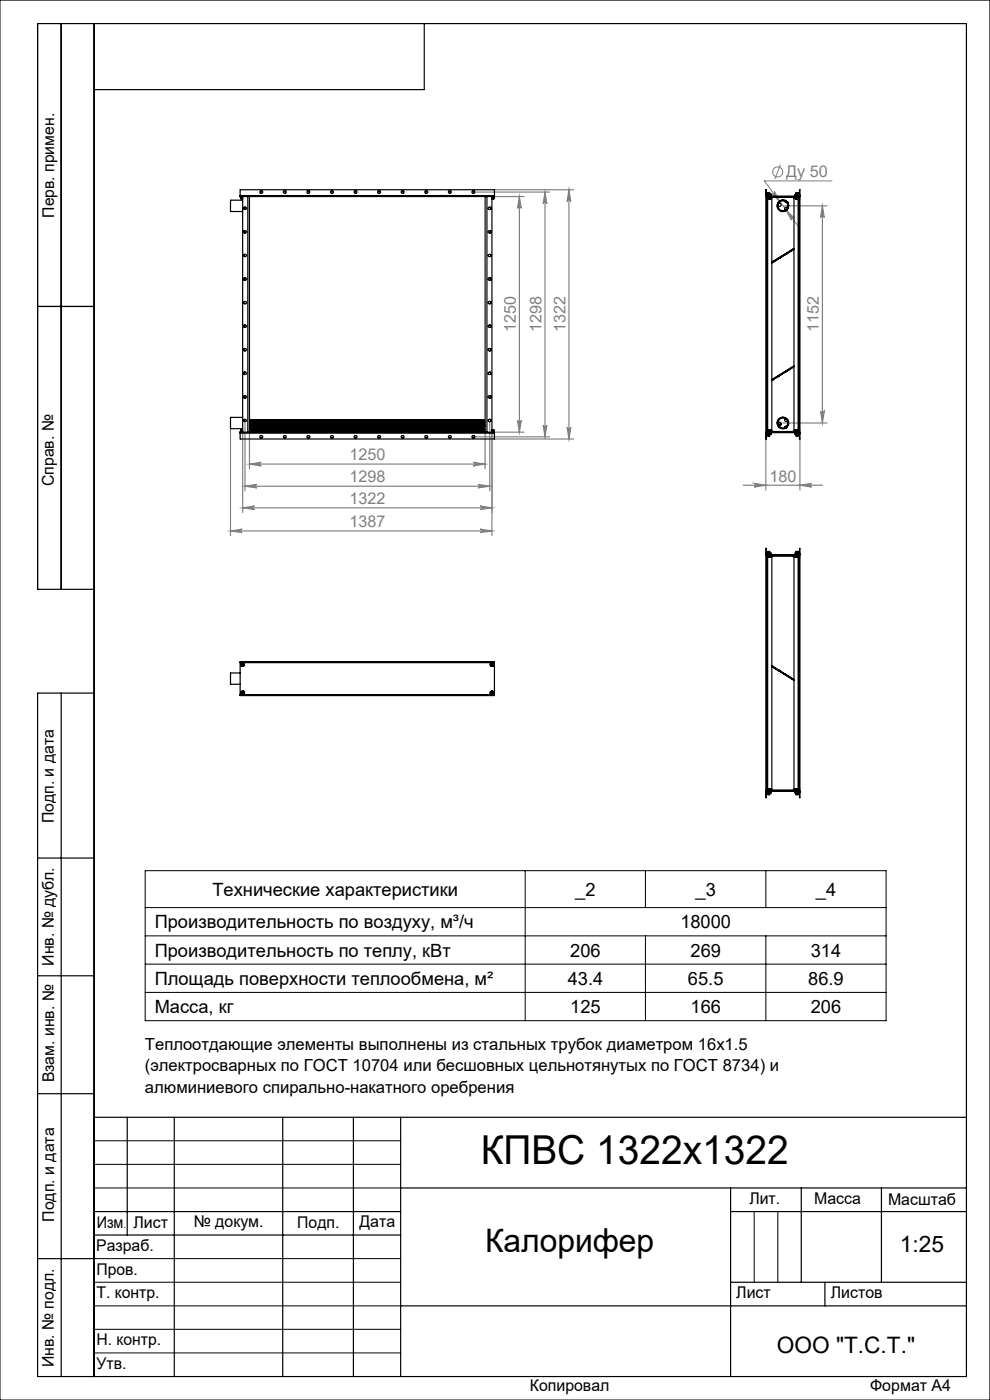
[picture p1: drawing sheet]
<svg xmlns="http://www.w3.org/2000/svg" width="210mm" height="297mm" viewBox="0 0 210 297" stroke-linecap="round" stroke-linejoin="round" font-family="sans-serif">
<defs><g id="words">
<text font-size="8.5" x="102" y="247">КПВС 1322х1322</text>
<text font-size="6.9" x="102.9" y="265.6">Калорифер</text>
<g font-size="4.8">
<text x="190.9" y="265.6">1:25</text>
<text x="164.8" y="287">ООО &quot;Т.С.Т.&quot;</text>
</g>
<g font-size="3.9">
<text x="45.1" y="190.1">Технические характеристики</text>
<text x="122" y="190">_2</text>
<text x="147.5" y="190">_3</text>
<text x="173.1" y="190">_4</text>
<text x="32.8" y="196.9">Производительность по воздуху, м³/ч</text>
<text x="144.3" y="196.9">18000</text>
<text x="32.8" y="202.9">Производительность по теплу, кВт</text>
<text x="121" y="202.9">206</text>
<text x="146.5" y="202.9">269</text>
<text x="172" y="202.9">314</text>
<text x="32.8" y="208.9">Площадь поверхности теплообмена, м²</text>
<text x="120.4" y="208.9">43.4</text>
<text x="145.9" y="208.9">65.5</text>
<text x="171.4" y="208.9">86.9</text>
<text x="32.8" y="214.9">Масса, кг</text>
<text x="121" y="214.9">125</text>
<text x="146.5" y="214.9">166</text>
<text x="172" y="214.9">206</text>
</g>
<g font-size="3.5">
<text x="30.7" y="222.8">Теплоотдающие элементы выполнены из стальных трубок диаметром 16x1.5</text>
<text x="30.7" y="227.3">(электросварных по ГОСТ 10704 или бесшовных цельнотянутых по ГОСТ 8734) и</text>
<text x="30.7" y="231.8">алюминиевого спирально-накатного оребрения</text>
</g>
<g font-size="3.4" fill="#808080">
<text x="166.8" y="37.6">Ду 50</text>
<text x="109.4" y="70.5" transform="rotate(-90 109.4 70.5)">1250</text>
<text x="114.8" y="70.5" transform="rotate(-90 114.8 70.5)">1298</text>
<text x="119.9" y="70.5" transform="rotate(-90 119.9 70.5)">1322</text>
<text x="173.7" y="70.5" transform="rotate(-90 173.7 70.5)">1152</text>
<text x="74.1" y="97.7">1250</text>
<text x="74.1" y="106.9">1322</text>
<text x="74.1" y="102.3">1298</text>
<text x="163.2" y="102.2">180</text>
<text x="74.1" y="111.8">1387</text>
</g>
<g font-size="3.4">
<text x="11.5" y="46.2" transform="rotate(-90 11.5 46.2)">Перв. примен.</text>
<text x="11.4" y="103.2" transform="rotate(-90 11.4 103.2)">Справ. №</text>
<text x="11.4" y="174.7" transform="rotate(-90 11.4 174.7)">Подп. и дата</text>
<text x="11.5" y="204.9" transform="rotate(-90 11.5 204.9)">Инв. № дубл.</text>
<text x="11.5" y="229.6" transform="rotate(-90 11.5 229.6)">Взам. инв. №</text>
<text x="159" y="255.5">Лит.</text>
<text x="172.7" y="255.5">Масса</text>
<text x="188.4" y="255.6">Масштаб</text>
<text x="11.5" y="259.2" transform="rotate(-90 11.5 259.2)">Подп. и дата</text>
<text x="20.5" y="260.4">Изм</text>
<text x="28.3" y="260.4">Лист</text>
<text x="41.1" y="260.4">№ докум.</text>
<text x="63.1" y="260.4">Подп.</text>
<text x="76.2" y="260.4">Дата</text>
<text x="20.4" y="265.4">Разраб.</text>
<text x="20.5" y="275.4">Т. контр.</text>
<text x="20.5" y="270.4">Пров.</text>
<text x="156.2" y="275.4">Лист</text>
<text x="176.2" y="275.4">Листов</text>
<text x="20.5" y="285.4">Н. контр.</text>
<text x="11.4" y="290" transform="rotate(-90 11.4 290)">Инв. № подл.</text>
<text x="20.5" y="290.4">Утв.</text>
<text x="112.4" y="295">Копировал</text>
<text x="184.6" y="295">Формат А4</text>
</g>
<text font-size="2.1" x="26.2" y="260.4">.</text>
</g></defs>
<g fill="none" stroke="#808080" stroke-width=".21">
<path d="M165.6 34.9l-1.2 3.1M176.5 38.4h-14.4l7.5 9.9M163.7 41.1a.38 .38 0 0 0 .5 0 .38 .38 0 0 0 .1-.5l1.2 2.2zM166.7 44.5l1.8 1.7a.38 .38 0 0 0-.5 0 .38 .38 0 0 0-.1 .5z"/>
<circle cx="165" cy="36.5" r="1.08"/>
</g>
<g fill="none" stroke="#808080" stroke-width=".25">
<path d="M100.5 40.7h16.1M104.9 41.7h6.3M104.9 40.2h16.8M110.2 41.7v50M110.2 41.7l.4 2.5a.39 .39 0 0 0-.4-.4 .39 .39 0 0 0-.4 .4zM115.6 40.7v52M115.6 40.7l.4 2.5a.39 .39 0 0 0-.4-.3 .39 .39 0 0 0-.4 .3zM120.7 40.2v52.9M120.7 40.2l.4 2.6a.39 .39 0 0 0-.4-.4 .39 .39 0 0 0-.4 .4zM166.1 43.7h9.3M174.4 43.7v46M174.4 43.7l.4 2.4a.39 .39 0 0 0-.4-.3 .39 .39 0 0 0-.3 .3z"/>
<path d="M48.9 90.9v22.7M51.5 91.7v17M52 89.5v14.6M52.9 91.7v7.7M52.9 98.5h50M52.9 98.5l2.5-.4a.39 .39 0 0 0-.3 .4 .39 .39 0 0 0 .3 .3zM100.4 98.1l2.5 .4-2.5 .3a.39 .39 0 0 0 .4-.3 .39 .39 0 0 0-.4-.4zM100.5 92.7h16.1M102.9 91.7v7.7M103.9 89.5v14.6M104.4 91.7v21.9M104.9 91.7h6.3"/>
<path d="M104.9 93.1h16.8M109.8 89.2a.39 .39 0 0 0 .4 .4 .39 .39 0 0 0 .4-.4l-.4 2.5zM115.2 90.2a.39 .39 0 0 0 .4 .3 .39 .39 0 0 0 .4-.3l-.4 2.5zM120.3 90.6a.39 .39 0 0 0 .4 .4 .39 .39 0 0 0 .4-.4l-.4 2.5zM162.5 93.1v10.9M166.1 89.7h9.3M169.7 93.1v10.9M174.1 87.2a.39 .39 0 0 0 .3 .4 .39 .39 0 0 0 .4-.4l-.4 2.5zM48.9 112.6h55.5M48.9 112.6l2.5-.3a.37 .37 0 0 0-.4 .3 .37 .37 0 0 0 .4 .4zM51.5 107.7h52.9M51.5 107.7l2.5-.4a.37 .37 0 0 0-.4 .4 .37 .37 0 0 0 .4 .4z"/>
<path d="M52 103.1l2.5-.3a.37 .37 0 0 0-.4 .3 .37 .37 0 0 0 .4 .4zM52 103.1h51.9M101.4 102.8l2.5 .3-2.5 .4a.37 .37 0 0 0 .3-.4 .37 .37 0 0 0-.3-.3zM101.8 112.3l2.6 .3-2.6 .4a.37 .37 0 0 0 .4-.4 .37 .37 0 0 0-.4-.3zM101.8 107.3l2.6 .4-2.6 .4a.37 .37 0 0 0 .4-.4 .37 .37 0 0 0-.4-.4zM157.7 102.9h16.8M160 102.5l2.5 .4-2.5 .4a.39 .39 0 0 0 .3-.4 .39 .39 0 0 0-.3-.4zM169.7 102.9l2.5-.4a.39 .39 0 0 0-.4 .4 .39 .39 0 0 0 .4 .4z"/>
</g>
<g fill="none" stroke="#000" stroke-width=".21">
<path d="M0 0h210v297h-210zM30.8 184.7h157.2v31.8h-157.2zM30.8 198.5h157.2M30.8 192.5h157.2M111.4 184.7v31.8M136.9 184.7v7.8M136.9 198.5v18M162.5 184.7v7.8M162.5 198.5v18M30.8 204.5h157.2M30.8 210.5h157.2M20 242h65"/>
<path d="M20 247h65M20 252h65M160 257v15M165 257v15M20 267h65M20 272h65M20 277h65M20 282h65M20 287h65"/>
</g>
<g fill="none" stroke="#000" stroke-width=".25">
<path d="M13 5v120M20 5v287M90 5v14h-70M8 65h12M20 125h-12v-120h197v287h-197v-145h12M13 147v145M8 182h12M8 207h12M8 232h12M20 237h185M27 237v25M37 237v55"/>
<path d="M60 237v55M75 237v55M85 237v55M20 257h65M85 252h120M155 252v40M155 257h50M170 252v20M187 252v20M8 267h12M20 262h65M85 277h120"/>
<path d="M155 272h50M175 272v5"/>
</g>
<g fill="#808080">
<path d="M166.7 44.5l1.2 2.2a.38 .38 0 0 1 .1-.5 .38 .38 0 0 1 .5 0zM163.7 41.1l1.8 1.7-1.2-2.2a.38 .38 0 0 1-.1 .5 .38 .38 0 0 1-.5 0z"/>
<path d="M101.8 112.3l2.6 .3-2.6 .4a.37 .37 0 0 0 .4-.4 .37 .37 0 0 0-.4-.3zM48.9 112.6l2.5-.3a.37 .37 0 0 0-.4 .3 .37 .37 0 0 0 .4 .4z"/>
<path d="M115.2 90.2a.39 .39 0 0 0 .4 .3 .39 .39 0 0 0 .4-.3l-.4 2.5zM115.6 40.7l.4 2.5a.39 .39 0 0 0-.4-.3 .39 .39 0 0 0-.4 .3z"/>
<path d="M110.2 41.7l.4 2.5a.39 .39 0 0 0-.4-.4 .39 .39 0 0 0-.4 .4zM109.8 89.2a.39 .39 0 0 0 .4 .4 .39 .39 0 0 0 .4-.4l-.4 2.5zM120.7 40.2l.4 2.6a.39 .39 0 0 0-.4-.4 .39 .39 0 0 0-.4 .4zM120.3 90.6a.39 .39 0 0 0 .4 .4 .39 .39 0 0 0 .4-.4l-.4 2.5zM174.4 43.7l.4 2.4a.39 .39 0 0 0-.4-.3 .39 .39 0 0 0-.3 .3zM174.1 87.2a.39 .39 0 0 0 .3 .4 .39 .39 0 0 0 .4-.4l-.4 2.5z"/>
<path d="M160 102.5l2.5 .4-2.5 .4a.39 .39 0 0 0 .3-.4 .39 .39 0 0 0-.3-.4zM169.7 102.9l2.5-.4a.39 .39 0 0 0-.4 .4 .39 .39 0 0 0 .4 .4z"/>
<path d="M52.9 98.5l2.5-.4a.39 .39 0 0 0-.3 .4 .39 .39 0 0 0 .3 .3zM100.4 98.1l2.5 .4-2.5 .3a.39 .39 0 0 0 .4-.3 .39 .39 0 0 0-.4-.4zM51.5 107.7l2.5-.4a.37 .37 0 0 0-.4 .4 .37 .37 0 0 0 .4 .4zM101.8 107.3l2.6 .4-2.6 .4a.37 .37 0 0 0 .4-.4 .37 .37 0 0 0-.4-.4z"/>
<path d="M52 103.1l2.5-.3a.37 .37 0 0 0-.4 .3 .37 .37 0 0 0 .4 .4zM101.4 102.8l2.5 .3-2.5 .4a.37 .37 0 0 0 .3-.4 .37 .37 0 0 0-.3-.3z"/>
</g>
<g fill="none" stroke="#000" stroke-width=".25">
<path d="M50.9 41.5v.2M50.9 41.5v-1.3h54v1.3M50.9 41.5h54M50.9 41.7l.6 .1M50.9 41.7h1.7M51.1 41.8l.4 .1M51.2 42.2h.1M51.2 42.2h.2M51.2 41.9v.3M51.4 41.9v.3M51.5 42.5h-2.6v2.4h2.6M51.5 41.7v50"/>
<path d="M51.8 54.3v-.3v.4M51.8 49v.4M51.8 54v.2M51.8 59v.4M52 44l-.1 .4M52.6 41.7h50.7M52.6 41.7v50M52.9 41.7v50M102.9 41.7v50M103.3 41.7h1.6M103.3 41.7v50M103.6 49.1l.4-.1 .2 .2-.2 .2h-.2l-.2-.1z"/>
<path d="M103.7 54h.4l.1 .3-.6 .1zM104.1 44v.4M104.1 49v.4M104.1 54v.4M104.1 59v.4M104.4 42.2h.1M104.4 42.2h.3M104.4 41.7v50M104.7 42.2h.1M104.7 41.9v.3M104.8 41.8l-.4 .1M104.9 41.5v.2"/>
<path d="M104.9 41.7l-.5 .1M162.5 41.5l.2 .2M162.5 41.5v-1.3l.1 1.3M162.5 41.5h.1M162.5 41.7h7.2v50h-7.2zM162.6 41.5v.1h6.9l.1-.1M162.6 41.7h.1M162.7 41.8h6.8M162.7 41.2h.2M162.7 41.2h.1M162.7 41.2h.7M162.7 41.5h.1"/>
<path d="M162.7 41.5h.2M162.7 42.2h.1M162.7 42.2h.2M162.7 42.2h.7M162.7 41.2v.3M162.7 41.9v.3M162.8 41.9v49.6M162.9 41.5h.1M162.9 40.9h.4M162.9 40.9v.6M162.9 41.2h.3M162.9 41.5h.3"/>
<path d="M162.9 42.2h.3M162.9 41.2v.3M162.9 41.9v.3M163.2 41.2h.2M163.2 41.5h.1M163.2 42.2h.1M163.2 41.2v.3M163.2 41.9v.3M163.3 41.5h.1M163.3 40.9v.6M163.3 42.2h.1M163.3 41.9v.3"/>
<path d="M163.4 41.5h.1M163.4 41.2h.1M163.4 42.2h.1M163.4 41.2v.3M163.4 41.9v.3M163.5 41.6l-.8-.1v50.4l.8-.1M163.5 41.8l-.8 .1M163.7 55.8l4.7-2.9v24.7l-4.7 3zM163.8 42l.1-.2h3.4a1.01 1.01 0 0 1 1.1 .3v10.6l-4.7 2.9zM163.8 55.6h.1M163.8 55.6l.1 .1M163.9 55.7h.1"/>
<path d="M165 55h.1M165.1 43.2a.35 .35 0 0 1 .6 .1 .35 .35 0 0 1-.2 .5 .35 .35 0 0 1-.5-.2M165.4 54.7h.1M166.4 42.7l.1 .2 .3 .1M166.5 42.5h.1M166.5 54v.1M166.8 53.9h.1M166.8 44.6h.1M167 42.9h.1M167 44.1a.34 .34 0 0 0-.5-.1 .34 .34 0 0 0 .1 .6M168.3 52.8l-4.5 2.8M168.3 52.8v.1"/>
<path d="M168.3 52.8h.1M168.3 52.9l-4.4 2.8M168.7 41.5h.8v50.4h-.8M168.7 41.9h.8M168.7 41.8v.4M168.7 41.2h.2M168.7 41.2h.1M168.7 41.2h.7M168.7 41.5h.1M168.7 41.5h.2M168.7 42.2h.1M168.7 42.2h.7"/>
<path d="M168.7 41.2v.4M168.8 42.2h.1M168.8 41.9v.3M168.9 41.5h.1M168.9 40.9h.4M168.9 40.9v.6M168.9 41.2h.3M168.9 41.5h.3M168.9 42.2h.3M168.9 41.2v.3M168.9 41.9v.3M169.2 41.2h.2"/>
<path d="M169.2 41.5h.1M169.2 42.2h.2M169.2 41.2v.3M169.2 41.9v.3M169.3 41.5h.1M169.3 40.9v.6M169.3 41.9v49.6M169.4 41.5h.1M169.4 41.2h.1M169.4 42.2h.1M169.4 41.2v.3M169.4 41.9v.3"/>
<path d="M169.6 41.5v-1.3l.1 1.3M169.6 41.5h.1M169.7 41.5l-.2 .2M51.8 79.1v.1M51.8 64v.4M51.8 69v.4M51.8 74v.4M51.8 79v.4M103.6 69.1l.4-.1 .2 .2-.2 .2h-.2l-.2-.1zM104.1 64v.4M104.1 69v.4M104.1 74v.4"/>
<path d="M104.1 79v.4M165 79.9h.1M165.4 79.7h.1M166.5 79h.1M166.8 78.8h.1M168.3 77.7l-4.5 2.8M168.3 77.7v.2M168.3 77.7h.1M168.3 77.9l-4.4 2.7M50.9 91.7v.2M50.9 91.9v1.2h54v-1.2M50.9 91.9h54"/>
<path d="M50.9 91.7h1.7M51.2 91.2h.1M51.2 91.2h.2M51.2 91.2v.3M51.4 91.2v.3M51.5 88.5h-2.6v2.4h2.6M51.5 91.5l-.4 .1M51.5 91.6l-.6 .1M51.8 84v.4M51.9 89l.1 .4M52.6 91.7h50.7M52.9 90.2h.3"/>
<path d="M52.9 89.6h.3M52.9 91.1h.4M52.9 90.4h.3M53.2 89.6v.7M53.2 90.4v.7M53.2 89.1h.1M53.2 89.1v.5M53.2 90v.4M53.2 91.1v.4M53.2 91.5h.1M53.2 90h.1M53.2 89.1v.9"/>
<path d="M53.2 90.4v.4M53.2 90.8v.3M53.2 90v.8M53.2 90.8v.7M53.2 90.3h.1M53.2 89.6h.1M53.2 90.4h.1M53.3 89.6v.7M53.3 90.4v.7M53.3 90.3h.1M53.3 91.1l.1 .4M53.4 89.1h.1"/>
<path d="M53.4 91.5h.1M53.4 90h.1M53.4 89.1v.9M53.4 90v.8M53.4 90.8v.7M53.4 89.1v.5M53.4 89.1l-.1 .5M53.4 90v.4M53.4 90l-.1 .4M53.4 89.6v.7M53.4 90.4v.4M53.4 90.8v.3"/>
<path d="M53.4 91.1h2.6M53.4 90.3h2.6M53.4 89.6h2.6M53.4 91.1v.4M53.4 90.4h2.6M53.6 89.6v.7zM53.6 90.4v.7M53.6 91.1v.4M53.6 89.1h.1M53.6 91.5h.1M53.6 90h.1M53.6 89.1v.9"/>
<path d="M53.6 90v.8M53.6 90.8v.7M53.6 90.4v.4M53.6 90.8v.3M53.6 89.1v.5M53.6 90v.4M53.8 89.6v.7zM53.8 90.4v.7M53.8 89.1h.1M53.8 89.1v.5M53.8 90v.4M53.8 91.1v.4"/>
<path d="M53.8 91.5h.1M53.8 90h.1M53.8 89.1v.9M53.8 90v.8M53.8 90.8v.7M53.8 90.4v.4M53.8 90.8v.3M54 89.1h.1M54 91.5h.1M54 90h.1M54 89.6v.7zM54 89.1v.9"/>
<path d="M54 90v.8M54 90.8v.7M54 90.4v.7M54 89.1v.5M54 90v.4M54 91.1v.4M54 90.4v.4M54 90.8v.3M54.2 89.1h.1M54.2 91.5h.1M54.2 90h.1M54.2 89.1v1.2"/>
<path d="M54.2 89.1v.9M54.2 90v.8M54.2 90.8v.7M54.2 90v1.5M54.4 89.1v.9M54.4 89.1v1.2M54.4 90v1.5M54.4 89.1h.1M54.4 91.5h.1M54.4 90h.1M54.4 90v.8M54.4 90.8v.7"/>
<path d="M54.6 89.1h.1M54.6 91.5h.1M54.6 90h.1M54.6 89.1v1.2M54.6 89.1v.9M54.6 90v1.5M54.8 89.1h.1M54.8 91.5h.1M54.8 90h.1M54.8 89.1v1.2M54.8 89.1v.9M54.8 90v.8"/>
<path d="M54.8 90.8v.7M54.8 90v1.5M55 89.1v.9M55 89.1v1.2M55 90v1.5M55 89.1h.1M55 91.5h.1M55 90h.1M55 90v.8M55 90.8v.7M55.2 89.1h.1M55.2 91.5h.1"/>
<path d="M55.2 90h.1M55.2 89.1v.9M55.2 89.1v1.2M55.2 90v1.5M55.4 89.6v.7zM55.4 90.4v.7M55.4 89.1h.1M55.4 91.5h.1M55.4 90h.1M55.4 89.1v.9M55.4 90.4v.4M55.4 90.8v.3"/>
<path d="M55.4 90v.8M55.4 90.8v.7M55.4 89.1v.5M55.4 90v.4M55.4 91.1v.4M55.6 89.6v.7zM55.6 90.4v.7M55.6 89.1h.1M55.6 89.1v.5M55.6 90v.4M55.6 91.1v.4M55.6 91.5h.1"/>
<path d="M55.6 90h.1M55.6 89.1v.9M55.6 90.4v.4M55.6 90.8v.3M55.6 90v.8M55.6 90.8v.7M55.8 89.1h.1M55.8 91.5h.1M55.8 90h.1M55.8 89.6v.7zM55.8 89.1v.9M55.8 90v.8"/>
<path d="M55.8 90.8v.7M55.8 90.4v.7M55.8 89.1v.5M55.8 90v.4M55.8 91.1v.4M55.8 90.4v.4M55.8 90.8v.3M56 89.6v.7M56 90.4v.7M56 91.1v.4M56 90.3h.1M56 89.1h.1"/>
<path d="M56 91.5h.1M56 90h.1M56 89.1v.9M56 90v.8M56 90.8v.7M56 89.1v.5M56 90v.4M56 90.4v.4M56 90.8v.3M56 91.1h.6M56 90.3h.6M56 89.6h.6"/>
<path d="M56 90.4h.6M56.2 89.1v.9M56.2 89.1v1.2M56.2 90v1.5M56.2 89.1h.1M56.2 91.5h.1M56.2 90h.1M56.2 90v.8M56.2 90.8v.7M56.4 89.1h.1M56.4 91.5h.1M56.4 90h.1"/>
<path d="M56.4 89.1v.9M56.4 89.1v1.2M56.4 90v1.5M56.6 89.6v.7M56.6 90.4v.7M56.6 90.3h.1M56.6 91.1v.4M56.6 89.1h.1M56.6 91.5h.1M56.6 90h.1M56.6 89.1v.9M56.6 90v1.5"/>
<path d="M56.6 89.1v.5M56.6 90v.4M56.6 91.1h.5M56.6 90.3h.5M56.6 89.6h.5M56.6 90.4h.5M56.8 89.1v.9M56.8 89.1v1.2M56.8 90v1.5M56.8 89.1h.1M56.8 91.5h.1M56.8 90h.1"/>
<path d="M56.8 90v.8M56.8 90.8v.7M57 89.1h.1M57 91.5h.1M57 90h.1M57 89.1v1.2M57 89.1v.9M57 90v1.5M57.1 89.6v.7M57.1 90.4v.7M57.1 91.1l.1 .4M57.1 90.3h.1"/>
<path d="M57.2 89.1h.1M57.2 91.5h.1M57.2 90h.1M57.2 89.1v.9M57.2 90v1.5M57.2 89.1v.5M57.2 89.1l-.1 .5M57.2 90v.4M57.2 90l-.1 .4M57.2 89.6v.7M57.2 90.4v.7M57.2 91.1h.5"/>
<path d="M57.2 90.3h.5M57.2 89.6h.5M57.2 91.1v.4M57.2 90.4h.5M57.4 89.6v.7zM57.4 90.4v.7M57.4 89.1h.1M57.4 89.1v.5M57.4 90v.4M57.4 91.1v.4M57.4 91.5h.1M57.4 90h.1"/>
<path d="M57.4 89.1v.9M57.4 90v.8M57.4 90.8v.7M57.4 90.4v.4M57.4 90.8v.3M57.6 89.1h.1M57.6 91.5h.1M57.6 90h.1M57.6 89.1v.9M57.6 89.6v.7zM57.6 90v.8M57.6 90.8v.7"/>
<path d="M57.6 90.4v.7M57.6 89.1v.5M57.6 90v.4M57.6 91.1v.4M57.6 90.4v.4M57.6 90.8v.3M57.7 89.6v.7M57.7 90.4v.7M57.7 91.1l.1 .4M57.7 90.3h.1M57.8 89.1h.1M57.8 91.5h.1"/>
<path d="M57.8 90h.1M57.8 89.1v.9M57.8 90v.8M57.8 90.8v.7M57.8 89.1v.5M57.8 89.1l-.1 .5M57.8 90v.4M57.8 90l-.1 .4M57.8 89.6v.7M57.8 90.4v.4M57.8 90.8v.3M57.8 91.1h.5"/>
<path d="M57.8 90.3h.1M57.8 90.3h.5M57.8 89.6h.5M57.8 91.1v.4M57.8 90.4h.5M58 89.1v.9M58 89.1v1.2M58 90v1.5M58 89.1h.1M58 91.5h.1M58 90h.1M58 90v.8"/>
<path d="M58 90.8v.7M58.2 89.1h.1M58.2 91.5h.1M58.2 90h.1M58.2 89.1v.9M58.2 89.1v1.2M58.2 90v1.5M58.3 89.6v.7M58.3 90.4v.7M58.3 90.3h.1M58.3 91.1l.1 .4M58.4 89.1h.1"/>
<path d="M58.4 91.5h.1M58.4 90h.1M58.4 89.1v.9M58.4 90v1.5M58.4 89.1l-.1 .5M58.4 89.1v.5M58.4 90v.4M58.4 90l-.1 .4M58.4 89.6v.7M58.4 90.4v.7M58.4 91.1h.5M58.4 90.3h.1"/>
<path d="M58.4 90.3h.5M58.4 89.6h.5M58.4 91.1v.4M58.4 90.4h.5M58.6 89.1v.9M58.6 89.1v1.2M58.6 90v1.5M58.6 89.1h.1M58.6 91.5h.1M58.6 90h.1M58.6 90v.8M58.6 90.8v.7"/>
<path d="M58.8 89.1v.9M58.8 89.1v1.2M58.8 90v1.5M58.8 89.1h.1M58.8 91.5h.1M58.8 90h.1M58.8 90v.8M58.8 90.8v.7M58.9 89.6v.7M58.9 90.4v.7M58.9 90.3h.1M58.9 91.1l.1 .4"/>
<path d="M59 89.1h.1M59 91.5h.1M59 90h.1M59 89.1v.9M59 90v1.5M59 89.1v.5M59 89.1l-.1 .5M59 90v.4M59 90l-.1 .4M59 89.6v.7M59 90.4v.7M59 91.1h.5"/>
<path d="M59 90.3h.5M59 89.6h.5M59 91.1v.4M59 90.4h.5M59.2 89.1v.9M59.2 89.6v.7zM59.2 90.4v.7M59.2 89.1h.1M59.2 89.1v.5M59.2 90v.4M59.2 91.1v.4M59.2 91.5h.1"/>
<path d="M59.2 90h.1M59.2 90.4v.4M59.2 90.8v.3M59.2 90v.8M59.2 90.8v.7M59.4 89.6v.7zM59.4 90.4v.7M59.4 89.1h.1M59.4 89.1v.5M59.4 90v.4M59.4 91.1v.4M59.4 91.5h.1"/>
<path d="M59.4 90h.1M59.4 89.1v.9M59.4 90.4v.4M59.4 90.8v.3M59.4 90v.8M59.4 90.8v.7M59.5 89.6v.7M59.5 90.4v.7M59.5 90.3h.1M59.5 91.1l.1 .4M59.6 89.1h.1M59.6 91.5h.1"/>
<path d="M59.6 90h.1M59.6 89.1v.9M59.6 90v.8M59.6 90.8v.7M59.6 89.1v.5M59.6 89.1l-.1 .5M59.6 90v.4M59.6 90l-.1 .4M59.6 89.6v.7M59.6 90.4v.4M59.6 90.8v.3M59.6 91.1h.5"/>
<path d="M59.6 90.3h.1M59.6 90.3h.5M59.6 89.6h.5M59.6 91.1v.4M59.6 90.4h.5M59.8 89.1v.9M59.8 89.1v1.2M59.8 90v1.5M59.8 89.1h.1M59.8 91.5h.1M59.8 90h.1M59.8 90v.8"/>
<path d="M59.8 90.8v.7M60 89.1v.9M60 89.1v1.2M60 90v1.5M60 89.1h.1M60 91.5h.1M60 90h.1M60 90v.8M60 90.8v.7M60.1 92.5l.5-.1 .1 .3-.1 .2h-.3l-.2-.1zM60.1 89.6v.7M60.1 90.4v.7"/>
<path d="M60.1 90.3h.1M60.1 91.1l.1 .4M60.2 89.1h.1M60.2 91.5h.1M60.2 90h.1M60.2 89.1v.9M60.2 90v1.5M60.2 89.1l-.1 .5M60.2 89.1v.5M60.2 90v.4M60.2 90l-.1 .4M60.2 89.6v.7"/>
<path d="M60.2 90.4v.7M60.2 91.1h.5M60.2 90.3h.1M60.2 90.3h.5M60.2 89.6h.5M60.2 91.1v.4M60.2 90.4h.5M60.4 89.1v.9M60.4 89.1v1.2M60.4 90v1.5M60.4 89.1h.1M60.4 91.5h.1"/>
<path d="M60.4 90h.1M60.4 90v.8M60.4 90.8v.7M60.6 89.1v.9M60.6 89.1v1.2M60.6 90v1.5M60.6 89.1h.1M60.6 91.5h.1M60.6 90h.1M60.6 90v.8M60.6 90.8v.7M60.7 89.6v.7"/>
<path d="M60.7 90.4v.7M60.7 90.3h.1M60.7 91.1l.1 .4M60.8 89.1h.1M60.8 91.5h.1M60.8 90h.1M60.8 89.1v.9M60.8 90v1.5M60.8 89.1v.5M60.8 89.1l-.1 .5M60.8 90l-.1 .4M60.8 90v.4"/>
<path d="M60.8 89.6v.7M60.8 90.4v.7M60.8 91.1h.5M60.8 90.3h.1M60.8 90.3h.5M60.8 89.6h.5M60.8 91.1v.4M60.8 90.4h.5M61 89.1v.9M61 89.6v.7zM61 90.4v.7M61 89.1h.1"/>
<path d="M61 89.1v.5M61 90v.4M61 91.1v.4M61 91.5h.1M61 90h.1M61 90.4v.4M61 90.8v.3M61 90v.8M61 90.8v.7M61.2 89.6v.7zM61.2 90.4v.7M61.2 89.1h.1"/>
<path d="M61.2 89.1v.5M61.2 90v.4M61.2 91.1v.4M61.2 91.5h.1M61.2 90h.1M61.2 89.1v.9M61.2 90v.8M61.2 90.8v.7M61.2 90.4v.4M61.2 90.8v.3M61.3 89.6v.7M61.3 90.4v.7"/>
<path d="M61.3 90.3h.1M61.3 91.1l.1 .4M61.4 89.1h.1M61.4 91.5h.1M61.4 90h.1M61.4 89.1v.9M61.4 90v.8M61.4 90.8v.7M61.4 89.1l-.1 .5M61.4 89.1v.5M61.4 90v.4M61.4 90l-.1 .4"/>
<path d="M61.4 89.6v.7M61.4 90.4v.4M61.4 90.8v.3M61.4 91.1h.5M61.4 90.3h.1M61.4 90.3h.5M61.4 89.6h.5M61.4 91.1v.4M61.4 90.4h.5M61.6 89.1v.9M61.6 89.1v1.2M61.6 90v1.5"/>
<path d="M61.6 89.1h.1M61.6 91.5h.1M61.6 90h.1M61.6 90v.8M61.6 90.8v.7M61.8 89.6v.7zM61.8 90.4v.7M61.8 89.1h.1M61.8 89.1v.5M61.8 90v.4M61.8 91.1v.4M61.8 91.5h.1"/>
<path d="M61.8 90h.1M61.8 89.1v.9M61.8 90v.8M61.8 90.8v.7M61.8 90.4v.4M61.8 90.8v.3M61.9 89.6v.7M61.9 90.4v.7M61.9 90.3h.1M61.9 91.1l.1 .4M62 89.1h.1M62 91.5h.1"/>
<path d="M62 90h.1M62 89.1v.9M62 90v.8M62 90.8v.7M62 89.1l-.1 .5M62 89.1v.5M62 90v.4M62 90l-.1 .4M62 89.6v.7M62 90.4v.4M62 90.8v.3M62 91.1h.5"/>
<path d="M62 90.3h.1M62 90.3h.5M62 89.6h.5M62 91.1v.4M62 90.4h.5M62.2 89.1v.9M62.2 89.1v1.2M62.2 90v1.5M62.2 89.1h.1M62.2 91.5h.1M62.2 90h.1M62.2 90v.8"/>
<path d="M62.2 90.8v.7M62.4 89.1v.9M62.4 89.1v1.2M62.4 90v1.5M62.4 89.1h.1M62.4 91.5h.1M62.4 90h.1M62.4 90v.8M62.4 90.8v.7M62.5 89.6v.7M62.5 90.4v.7M62.5 90.3h.1"/>
<path d="M62.5 91.1l.1 .4M62.6 89.1h.1M62.6 91.5h.1M62.6 90h.1M62.6 89.1v.9M62.6 90v1.5M62.6 89.1v.5M62.6 89.1l-.1 .5M62.6 90v.4M62.6 90l-.1 .4M62.6 89.6v.7M62.6 90.4v.7"/>
<path d="M62.6 91.1h.5M62.6 90.3h.1M62.6 90.3h.5M62.6 89.6h.5M62.6 91.1v.4M62.6 90.4h.5M62.8 89.1v.9M62.8 89.1v1.2M62.8 90v1.5M62.8 89.1h.1M62.8 91.5h.1M62.8 90h.1"/>
<path d="M62.8 90v.8M62.8 90.8v.7M63 89.1v.9M63 89.1v1.2M63 90v1.5M63 89.1h.1M63 91.5h.1M63 90h.1M63 90v.8M63 90.8v.7M63.1 89.6v.7M63.1 90.4v.7"/>
<path d="M63.1 90.3h.1M63.1 91.1l.1 .4M63.2 89.1h.1M63.2 91.5h.1M63.2 90h.1M63.2 89.1v.9M63.2 90v1.5M63.2 89.1v.5M63.2 89.1l-.1 .5M63.2 90l-.1 .4M63.2 90v.4M63.2 89.6v.7"/>
<path d="M63.2 90.4v.7M63.2 91.1h.5M63.2 90.3h.1M63.2 90.3h.5M63.2 89.6h.5M63.2 91.1v.4M63.2 90.4h.5M63.4 89.6v.7zM63.4 90.4v.7M63.4 89.1h.1M63.4 89.1v.5M63.4 90v.4"/>
<path d="M63.4 91.1v.4M63.4 91.5h.1M63.4 90h.1M63.4 89.1v.9M63.4 90.4v.4M63.4 90.8v.3M63.4 90v.8M63.4 90.8v.7M63.6 89.6v.7zM63.6 90.4v.7M63.6 89.1h.1M63.6 89.1v.5"/>
<path d="M63.6 90v.4M63.6 91.1v.4M63.6 91.5h.1M63.6 90h.1M63.6 89.1v.9M63.6 90.4v.4M63.6 90.8v.3M63.6 90v.8M63.6 90.8v.7M63.7 89.6v.7M63.7 90.4v.7M63.7 90.3h.1"/>
<path d="M63.7 91.1l.1 .4M63.8 89.1h.1M63.8 91.5h.1M63.8 90h.1M63.8 89.1v.9M63.8 90v.8M63.8 90.8v.7M63.8 89.1v.5M63.8 89.1l-.1 .5M63.8 90v.4M63.8 90l-.1 .4M63.8 89.6v.7"/>
<path d="M63.8 90.4v.4M63.8 90.8v.3M63.8 91.1h.5M63.8 90.3h.1M63.8 90.3h.5M63.8 89.6h.5M63.8 91.1v.4M63.8 90.4h.5M64 89.1v.9M64 89.1v1.2M64 90v1.5M64 89.1h.1"/>
<path d="M64 91.5h.1M64 90h.1M64 90v.8M64 90.8v.7M64.2 89.1v.9M64.2 89.1v1.2M64.2 90v1.5M64.2 89.1h.1M64.2 91.5h.1M64.2 90h.1M64.2 90v.8M64.2 90.8v.7"/>
<path d="M64.3 89.6v.7M64.3 90.4v.7M64.3 90.3h.1M64.3 91.1l.1 .4M64.4 89.1h.1M64.4 91.5h.1M64.4 90h.1M64.4 89.1v.9M64.4 90v1.5M64.4 89.1l-.1 .5M64.4 89.1v.5M64.4 90v.4"/>
<path d="M64.4 90l-.1 .4M64.4 89.6v.7M64.4 90.4v.7M64.4 91.1h.5M64.4 90.3h.1M64.4 90.3h.5M64.4 89.6h.5M64.4 91.1v.4M64.4 90.4h.5M64.6 89.1v.9M64.6 89.1v1.2M64.6 90v1.5"/>
<path d="M64.6 89.1h.1M64.6 91.5h.1M64.6 90h.1M64.6 90v.8M64.6 90.8v.7M64.8 89.1v.9M64.8 89.1v1.2M64.8 90v1.5M64.8 89.1h.1M64.8 91.5h.1M64.8 90h.1M64.8 90v.8"/>
<path d="M64.8 90.8v.7M64.9 89.6v.7M64.9 90.4v.7M64.9 90.3h.1M64.9 91.1l.1 .4M65 89.1h.1M65 91.5h.1M65 90h.1M65 89.1v.9M65 90v1.5M65 89.1v.5M65 89.1l-.1 .5"/>
<path d="M65 90v.4M65 90l-.1 .4M65 89.6v.7M65 90.4v.7M65 91.1h.5M65 90.3h.1M65 90.3h.5M65 89.6h.5M65 91.1v.4M65 90.4h.5M65.1 92.5l.4-.1 .2 .1v.3l-.4 .1zM65.2 89.1v.9"/>
<path d="M65.2 89.6v.7zM65.2 90.4v.7M65.2 89.1h.1M65.2 89.1v.5M65.2 90v.4M65.2 91.1v.4M65.2 91.5h.1M65.2 90h.1M65.2 90.4v.4M65.2 90.8v.3M65.2 90v.8M65.2 90.8v.7"/>
<path d="M65.4 89.6v.7zM65.4 90.4v.7M65.4 89.1h.1M65.4 89.1v.5M65.4 90v.4M65.4 91.1v.4M65.4 91.5h.1M65.4 90h.1M65.4 89.1v.9M65.4 90.4v.4M65.4 90.8v.3M65.4 90v.8"/>
<path d="M65.4 90.8v.7M65.5 89.6v.7M65.5 90.4v.7M65.5 90.3h.1M65.5 91.1l.1 .4M65.6 89.1h.1M65.6 91.5h.1M65.6 90h.1M65.6 89.1v.9M65.6 90v.8M65.6 90.8v.7M65.6 89.1v.5"/>
<path d="M65.6 89.1l-.1 .5M65.6 90v.4M65.6 90l-.1 .4M65.6 89.6v.7M65.6 90.4v.4M65.6 90.8v.3M65.6 91.1h.5M65.6 90.3h.1M65.6 90.3h.5M65.6 89.6h.5M65.6 91.1v.4M65.6 90.4h.5"/>
<path d="M65.8 89.1v.9M65.8 89.1v1.2M65.8 90v1.5M65.8 89.1h.1M65.8 91.5h.1M65.8 90h.1M65.8 90v.8M65.8 90.8v.7M66 89.1v.9M66 89.1v1.2M66 90v1.5M66 89.1h.1"/>
<path d="M66 91.5h.1M66 90h.1M66 90v.8M66 90.8v.7M66.1 89.6v.7M66.1 90.4v.7M66.1 90.3h.1M66.1 91.1l.1 .4M66.2 89.1h.1M66.2 91.5h.1M66.2 90h.1M66.2 89.1v.9"/>
<path d="M66.2 90v1.5M66.2 89.1v.5M66.2 89.1l-.1 .5M66.2 90v.4M66.2 90l-.1 .4M66.2 89.6v.7M66.2 90.4v.7M66.2 91.1h.5M66.2 90.3h.1M66.2 90.3h.5M66.2 89.6h.5M66.2 91.1v.4"/>
<path d="M66.2 90.4h.5M66.4 89.1v.9M66.4 89.1v1.2M66.4 90v1.5M66.4 89.1h.1M66.4 91.5h.1M66.4 90h.1M66.4 90v.8M66.4 90.8v.7M66.6 89.1v.9M66.6 89.1v1.2M66.6 90v1.5"/>
<path d="M66.6 89.1h.1M66.6 91.5h.1M66.6 90h.1M66.6 90v.8M66.6 90.8v.7M66.7 89.6v.7M66.7 90.4v.7M66.7 90.3h.1M66.7 91.1l.1 .4M66.8 89.1h.1M66.8 91.5h.1M66.8 90h.1"/>
<path d="M66.8 89.1v.9M66.8 90v1.5M66.8 89.1v.5M66.8 89.1l-.1 .5M66.8 90v.4M66.8 90l-.1 .4M66.8 89.6v.7M66.8 90.4v.7M66.8 91.1h.5M66.8 90.3h.1M66.8 90.3h.5M66.8 89.6h.5"/>
<path d="M66.8 91.1v.4M66.8 90.4h.5M67 89.6v.7zM67 90.4v.7M67 89.1h.1M67 89.1v.5M67 90v.4M67 91.1v.4M67 91.5h.1M67 90h.1M67 89.1v.9M67 90.4v.4"/>
<path d="M67 90.8v.3M67 90v.8M67 90.8v.7M67.2 89.6v.7zM67.2 90.4v.7M67.2 89.1h.1M67.2 89.1v.5M67.2 90v.4M67.2 91.1v.4M67.2 91.5h.1M67.2 90h.1M67.2 89.1v.9"/>
<path d="M67.2 90.4v.4M67.2 90.8v.3M67.2 90v.8M67.2 90.8v.7M67.3 89.6v.7M67.3 90.4v.7M67.3 90.3h.1M67.3 91.1l.1 .4M67.4 89.1h.1M67.4 91.5h.1M67.4 90h.1M67.4 89.1v.9"/>
<path d="M67.4 90v.8M67.4 90.8v.7M67.4 89.1v.5M67.4 89.1l-.1 .5M67.4 90v.4M67.4 90l-.1 .4M67.4 89.6v.7M67.4 90.4v.4M67.4 90.8v.3M67.4 91.1h.5M67.4 90.3h.1M67.4 90.3h.5"/>
<path d="M67.4 89.6h.5M67.4 91.1v.4M67.4 90.4h.5M67.6 89.1v.9M67.6 89.1v1.2M67.6 90v1.5M67.6 89.1h.1M67.6 91.5h.1M67.6 90h.1M67.6 90v.8M67.6 90.8v.7M67.8 89.1v.9"/>
<path d="M67.8 89.1v1.2M67.8 90v1.5M67.8 89.1h.1M67.8 91.5h.1M67.8 90h.1M67.8 90v.8M67.8 90.8v.7M67.9 89.6v.7M67.9 90.4v.7M67.9 90.3h.1M67.9 91.1l.1 .4M68 89.1h.1"/>
<path d="M68 91.5h.1M68 90h.1M68 89.1v.9M68 90v1.5M68 89.1v.5M68 89.1l-.1 .5M68 90v.4M68 90l-.1 .4M68 89.6v.7M68 90.4v.7M68 91.1h.5M68 90.3h.1"/>
<path d="M68 90.3h.5M68 89.6h.5M68 91.1v.4M68 90.4h.5M68.2 89.1v.9M68.2 89.1v1.2M68.2 90v1.5M68.2 89.1h.1M68.2 91.5h.1M68.2 90h.1M68.2 90v.8M68.2 90.8v.7"/>
<path d="M68.4 89.1v.9M68.4 89.1v1.2M68.4 90v1.5M68.4 89.1h.1M68.4 91.5h.1M68.4 90h.1M68.4 90v.8M68.4 90.8v.7M68.5 89.6v.7M68.5 90.4v.7M68.5 90.3h.1M68.5 91.1l.1 .4"/>
<path d="M68.6 89.1h.1M68.6 91.5h.1M68.6 90h.1M68.6 89.1v.9M68.6 90v1.5M68.6 89.1v.5M68.6 89.1l-.1 .5M68.6 90v.4M68.6 90l-.1 .4M68.6 89.6v.7M68.6 90.4v.7M68.6 91.1h.5"/>
<path d="M68.6 90.3h.1M68.6 90.3h.5M68.6 89.6h.5M68.6 91.1v.4M68.6 90.4h.5M68.8 89.1v.9M68.8 89.6v.7zM68.8 90.4v.7M68.8 89.1v.5M68.8 90v.4M68.8 91.1v.4M68.8 89.1h.1"/>
<path d="M68.8 91.5h.1M68.8 90h.1M68.8 90v.8M68.8 90.8v.7M68.8 90.4v.4M68.8 90.8v.3M69 89.6v.7zM69 90.4v.7M69 89.1h.1M69 89.1v.5M69 90v.4M69 91.1v.4"/>
<path d="M69 91.5h.1M69 90h.1M69 89.1v.9M69 90.4v.4M69 90.8v.3M69 90v.8M69 90.8v.7M69.1 89.6v.7M69.1 90.4v.7M69.1 90.3h.1M69.1 91.1l.1 .4M69.2 89.1h.1"/>
<path d="M69.2 91.5h.1M69.2 90h.1M69.2 89.1v.9M69.2 90v.8M69.2 90.8v.7M69.2 89.1v.5M69.2 89.1l-.1 .5M69.2 90v.4M69.2 90l-.1 .4M69.2 89.6v.7M69.2 90.4v.4M69.2 90.8v.3"/>
<path d="M69.2 91.1h.5M69.2 90.3h.1M69.2 90.3h.5M69.2 89.6h.5M69.2 91.1v.4M69.2 90.4h.5M69.4 89.1v.9M69.4 89.1v1.2M69.4 90v1.5M69.4 89.1h.1M69.4 91.5h.1M69.4 90h.1"/>
<path d="M69.4 90v.8M69.4 90.8v.7M69.6 89.1v.9M69.6 89.1v1.2M69.6 90v1.5M69.6 89.1h.1M69.6 91.5h.1M69.6 90h.1M69.6 90v.8M69.6 90.8v.7M69.7 89.6v.7M69.7 90.4v.7"/>
<path d="M69.7 90.3h.1M69.7 91.1l.1 .4M69.8 89.1h.1M69.8 91.5h.1M69.8 90h.1M69.8 89.1v.9M69.8 90v1.5M69.8 89.1v.5M69.8 89.1l-.1 .5M69.8 90v.4M69.8 90l-.1 .4M69.8 89.6v.7"/>
<path d="M69.8 90.4v.7M69.8 91.1h.5M69.8 90.3h.1M69.8 90.3h.5M69.8 89.6h.5M69.8 91.1v.4M69.8 90.4h.5M70 89.1v.9M70 89.1v1.2M70 90v1.5M70 89.1h.1M70 91.5h.1"/>
<path d="M70 90h.1M70 90v.8M70 90.8v.7M70.2 89.1v.9M70.2 89.1v1.2M70.2 90v1.5M70.2 89.1h.1M70.2 91.5h.1M70.2 90h.1M70.2 90v.8M70.2 90.8v.7M70.3 89.6v.7"/>
<path d="M70.3 90.4v.7M70.3 90.3h.1M70.3 91.1l.1 .4M70.4 89.1h.1M70.4 91.5h.1M70.4 90h.1M70.4 89.1v.9M70.4 90v1.5M70.4 89.1l-.1 .5M70.4 89.1v.5M70.4 90v.4M70.4 90l-.1 .4"/>
<path d="M70.4 89.6v.7M70.4 90.4v.7M70.4 91.1h.5M70.4 90.3h.1M70.4 90.3h.5M70.4 89.6h.5M70.4 91.1v.4M70.4 90.4h.5M70.6 89.1v.9M70.6 89.1v1.2M70.6 90v1.5M70.6 89.1h.1"/>
<path d="M70.6 91.5h.1M70.6 90h.1M70.6 90v.8M70.6 90.8v.7M70.8 89.1v.9M70.8 89.1v1.2M70.8 90v1.5M70.8 89.1h.1M70.8 91.5h.1M70.8 90h.1M70.8 90v.8M70.8 90.8v.7"/>
<path d="M70.9 89.6v.7M70.9 90.4v.7M70.9 90.3h.1M70.9 91.1l.1 .4M71 89.1h.1M71 91.5h.1M71 90h.1M71 89.1v.9M71 90v1.5M71 89.1v.5M71 89.1l-.1 .5M71 90v.4"/>
<path d="M71 90l-.1 .4M71 89.6v.7M71 90.4v.7M71 91.1h.5M71 90.3h.1M71 90.3h.5M71 89.6h.5M71 91.1v.4M71 90.4h.5M71.2 89.6v.7zM71.2 90.4v.7M71.2 89.1h.1"/>
<path d="M71.2 89.1v.5M71.2 90v.4M71.2 91.1v.4M71.2 91.5h.1M71.2 90h.1M71.2 89.1v.9M71.2 90.4v.4M71.2 90.8v.3M71.2 90v.8M71.2 90.8v.7M71.4 89.6v.7zM71.4 90.4v.7"/>
<path d="M71.4 89.1h.1M71.4 89.1v.5M71.4 90v.4M71.4 91.1v.4M71.4 91.5h.1M71.4 90h.1M71.4 89.1v.9M71.4 90.4v.4M71.4 90.8v.3M71.4 90v.8M71.4 90.8v.7M71.5 89.6v.7"/>
<path d="M71.5 90.4v.7M71.5 90.3h.1M71.5 91.1l.1 .4M71.6 89.1h.1M71.6 91.5h.1M71.6 90h.1M71.6 89.1v.9M71.6 90v.8M71.6 90.8v.7M71.6 89.1v.5M71.6 89.1l-.1 .5M71.6 90v.4"/>
<path d="M71.6 90l-.1 .4M71.6 89.6v.7M71.6 90.4v.4M71.6 90.8v.3M71.6 91.1h.5M71.6 90.3h.1M71.6 90.3h.5M71.6 89.6h.5M71.6 91.1v.4M71.6 90.4h.5M71.8 89.1v.9M71.8 89.1v1.2"/>
<path d="M71.8 90v1.5M71.8 89.1h.1M71.8 91.5h.1M71.8 90h.1M71.8 90v.8M71.8 90.8v.7M72 89.1v.9M72 89.1v1.2M72 90v1.5M72 89.1h.1M72 91.5h.1M72 90h.1"/>
<path d="M72 90v.8M72 90.8v.7M72.1 89.6v.7M72.1 90.4v.7M72.1 90.3h.1M72.1 91.1l.1 .4M72.2 89.1h.1M72.2 91.5h.1M72.2 90h.1M72.2 89.1v.9M72.2 90v1.5M72.2 89.1l-.1 .5"/>
<path d="M72.2 89.1v.5M72.2 90l-.1 .4M72.2 90v.4M72.2 89.6v.7M72.2 90.4v.7M72.2 91.1h.5M72.2 90.3h.1M72.2 90.3h.5M72.2 89.6h.5M72.2 91.1v.4M72.2 90.4h.5M72.4 89.1v.9"/>
<path d="M72.4 89.1v1.2M72.4 90v1.5M72.4 89.1h.1M72.4 91.5h.1M72.4 90h.1M72.4 90v.8M72.4 90.8v.7M72.6 89.1v.9M72.6 89.1v1.2M72.6 90v1.5M72.6 89.1h.1M72.6 91.5h.1"/>
<path d="M72.6 90h.1M72.6 90v.8M72.6 90.8v.7M72.7 89.6v.7M72.7 90.4v.7M72.7 90.3h.1M72.7 91.1l.1 .4M72.8 89.1h.1M72.8 91.5h.1M72.8 90h.1M72.8 89.1v.9M72.8 90v1.5"/>
<path d="M72.8 89.1l-.1 .5M72.8 89.1v.5M72.8 90v.4M72.8 90l-.1 .4M72.8 89.6v.7M72.8 90.4v.7M72.8 91.1h.5M72.8 90.3h.1M72.8 90.3h.5M72.8 89.6h.5M72.8 91.1v.4M72.8 90.4h.5"/>
<path d="M73 89.6v.7zM73 90.4v.7M73 89.1h.1M73 89.1v.5M73 90v.4M73 91.1v.4M73 91.5h.1M73 90h.1M73 89.1v.9M73 90.4v.4M73 90.8v.3M73 90v.8"/>
<path d="M73 90.8v.7M73.2 89.6v.7zM73.2 90.4v.7M73.2 89.1h.1M73.2 89.1v.5M73.2 90v.4M73.2 91.1v.4M73.2 91.5h.1M73.2 90h.1M73.2 89.1v.9M73.2 90.4v.4M73.2 90.8v.3"/>
<path d="M73.2 90v.8M73.2 90.8v.7M73.3 89.6v.7M73.3 90.4v.7M73.3 90.3h.1M73.3 91.1l.1 .4M73.4 89.1h.1M73.4 91.5h.1M73.4 90h.1M73.4 89.1v.9M73.4 90v.8M73.4 90.8v.7"/>
<path d="M73.4 89.1l-.1 .5M73.4 89.1v.5M73.4 90l-.1 .4M73.4 90v.4M73.4 89.6v.7M73.4 90.4v.4M73.4 90.8v.3M73.4 91.1h.5M73.4 90.3h.1M73.4 90.3h.5M73.4 89.6h.5M73.4 91.1v.4"/>
<path d="M73.4 90.4h.5M73.6 89.1v.9M73.6 89.1v1.2M73.6 90v1.5M73.6 89.1h.1M73.6 91.5h.1M73.6 90h.1M73.6 90v.8M73.6 90.8v.7M73.8 89.1v.9M73.8 89.1v1.2M73.8 90v1.5"/>
<path d="M73.8 89.1h.1M73.8 91.5h.1M73.8 90h.1M73.8 90v.8M73.8 90.8v.7M73.9 89.6v.7M73.9 90.4v.7M73.9 90.3h.1M73.9 91.1l.1 .4M74 89.1h.1M74 91.5h.1M74 90h.1"/>
<path d="M74 89.1v.9M74 90v1.5M74 89.1v.5M74 89.1l-.1 .5M74 90v.4M74 90l-.1 .4M74 89.6v.7M74 90.4v.7M74 91.1h.5M74 90.3h.1M74 90.3h.5M74 89.6h.5"/>
<path d="M74 91.1v.4M74 90.4h.5M74.2 89.1v.9M74.2 89.1v1.2M74.2 90v1.5M74.2 89.1h.1M74.2 91.5h.1M74.2 90h.1M74.2 90v.8M74.2 90.8v.7M74.4 89.1v.9M74.4 89.1v1.2"/>
<path d="M74.4 90v1.5M74.4 89.1h.1M74.4 91.5h.1M74.4 90h.1M74.4 90v.8M74.4 90.8v.7M74.5 89.6v.7M74.5 90.4v.7M74.5 90.3h.1M74.5 91.1l.1 .4M74.6 89.1h.1M74.6 91.5h.1"/>
<path d="M74.6 90h.1M74.6 89.1v.9M74.6 90v1.5M74.6 89.1v.5M74.6 89.1l-.1 .5M74.6 90v.4M74.6 90l-.1 .4M74.6 89.6v.7M74.6 90.4v.7M74.6 91.1h.5M74.6 90.3h.1M74.6 90.3h.5"/>
<path d="M74.6 89.6h.5M74.6 91.1v.4M74.6 90.4h.5M74.8 89.6v.7zM74.8 90.4v.7M74.8 89.1h.1M74.8 89.1v.5M74.8 90v.4M74.8 91.1v.4M74.8 91.5h.1M74.8 90h.1M74.8 89.1v.9"/>
<path d="M74.8 90.4v.4M74.8 90.8v.3M74.8 90v.8M74.8 90.8v.7M75 89.6v.7zM75 90v.8M75 90.8v.7M75 90.4v.7M75 89.1h.1M75 89.1v.5M75 90v.4M75 91.1v.4"/>
<path d="M75 91.5h.1M75 90h.1M75 89.1v.9M75 90.4v.4M75 90.8v.3M75.1 89.6v.7M75.1 90.4v.7M75.1 90.3h.1M75.1 91.1l.1 .4M75.2 89.1h.1M75.2 91.5h.1M75.2 90h.1"/>
<path d="M75.2 89.1v.9M75.2 90v.8M75.2 90.8v.7M75.2 89.1v.5M75.2 89.1l-.1 .5M75.2 90v.4M75.2 90l-.1 .4M75.2 89.6v.7M75.2 90.4v.4M75.2 90.8v.3M75.2 91.1h.5M75.2 90.3h.1"/>
<path d="M75.2 90.3h.5M75.2 89.6h.5M75.2 91.1v.4M75.2 90.4h.5M75.4 89.1v.9M75.4 89.1v1.2M75.4 90v1.5M75.4 89.1h.1M75.4 91.5h.1M75.4 90h.1M75.4 90v.8M75.4 90.8v.7"/>
<path d="M75.6 89.1v.9M75.6 89.1v1.2M75.6 90v1.5M75.6 89.1h.1M75.6 91.5h.1M75.6 90h.1M75.6 90v.8M75.6 90.8v.7M75.7 89.6v.7M75.7 90.4v.7M75.7 90.3h.1M75.7 91.1l.1 .4"/>
<path d="M75.8 89.1h.1M75.8 91.5h.1M75.8 90h.1M75.8 89.1v.9M75.8 90v1.5M75.8 89.1v.5M75.8 89.1l-.1 .5M75.8 90v.4M75.8 90l-.1 .4M75.8 89.6v.7M75.8 90.4v.7M75.8 91.1h.5"/>
<path d="M75.8 90.3h.1M75.8 90.3h.5M75.8 89.6h.5M75.8 91.1v.4M75.8 90.4h.5M76 89.1v.9M76 89.1v1.2M76 90v1.5M76 89.1h.1M76 91.5h.1M76 90h.1M76 90v.8"/>
<path d="M76 90.8v.7M76.2 89.1v.9M76.2 89.1v1.2M76.2 90v1.5M76.2 89.1h.1M76.2 91.5h.1M76.2 90h.1M76.2 90v.8M76.2 90.8v.7M76.3 89.6v.7M76.3 90.4v.7M76.3 90.3h.1"/>
<path d="M76.3 91.1l.1 .4M76.4 89.1h.1M76.4 91.5h.1M76.4 90h.1M76.4 89.1v.9M76.4 90v1.5M76.4 89.1v.5M76.4 89.1l-.1 .5M76.4 90v.4M76.4 90l-.1 .4M76.4 89.6v.7M76.4 90.4v.7"/>
<path d="M76.4 91.1h.5M76.4 90.3h.1M76.4 91.1v.4M76.4 90.3h.5M76.4 89.6h.5M76.4 90.4h.5M76.6 89.6v.7zM76.6 90.4v.7M76.6 89.1h.1M76.6 91.5h.1M76.6 90h.1M76.6 89.1v.9"/>
<path d="M76.6 90v.8M76.6 90.8v.7M76.6 90.4v.4M76.6 90.8v.3M76.6 89.1v.5M76.6 90v.4M76.6 91.1v.4M76.8 89.6v.7zM76.8 90v.8M76.8 90.8v.7M76.8 90.4v.7M76.8 89.1h.1"/>
<path d="M76.8 89.1v.5M76.8 90v.4M76.8 91.1v.4M76.8 91.5h.1M76.8 90h.1M76.8 89.1v.9M76.8 90.4v.4M76.8 90.8v.3M76.9 89.6v.7M76.9 90.4v.7M76.9 90.3h.1M76.9 91.1l.1 .4"/>
<path d="M77 89.1h.1M77 91.5h.1M77 90h.1M77 89.1v.9M77 90v.8M77 90.8v.7M77 89.1v.5M77 89.1l-.1 .5M77 90l-.1 .4M77 90v.4M77 89.6v.7M77 90.4v.4"/>
<path d="M77 90.8v.3M77 91.1h.5M77 91.1v.4M77 90.3h.5M77 89.6h.5M77 90.4h.5M77.2 89.1h.1M77.2 91.5h.1M77.2 90h.1M77.2 89.1v.9M77.2 89.1v1.2M77.2 90v.8"/>
<path d="M77.2 90.8v.7M77.2 90v1.5M77.4 89.1v.9M77.4 89.1v1.2M77.4 90v1.5M77.4 89.1h.1M77.4 91.5h.1M77.4 90h.1M77.4 90v.8M77.4 90.8v.7M77.5 89.6v.7M77.5 90.4v.7"/>
<path d="M77.5 90.3h.1M77.5 91.1l.1 .4M77.6 89.1h.1M77.6 91.5h.1M77.6 90h.1M77.6 89.1v.9M77.6 90v1.5M77.6 89.1v.5M77.6 89.1l-.1 .5M77.6 90v.4M77.6 90l-.1 .4M77.6 89.6v.7"/>
<path d="M77.6 90.4v.7M77.6 91.1h.5M77.6 90.3h.1M77.6 91.1v.4M77.6 90.3h.5M77.6 89.6h.5M77.6 90.4h.5M77.8 89.1h.1M77.8 91.5h.1M77.8 90h.1M77.8 89.1v1.2M77.8 89.1v.9"/>
<path d="M77.8 90v.8M77.8 90.8v.7M77.8 90v1.5M78 89.1v.9M78 89.1v1.2M78 90v1.5M78 89.1h.1M78 91.5h.1M78 90h.1M78 90v.8M78 90.8v.7M78.1 89.6v.7"/>
<path d="M78.1 90.4v.7M78.1 90.3h.1M78.1 91.1l.1 .4M78.2 89.1h.1M78.2 91.5h.1M78.2 90h.1M78.2 89.1v.9M78.2 90v1.5M78.2 89.1v.5M78.2 89.1l-.1 .5M78.2 90v.4M78.2 90l-.1 .4"/>
<path d="M78.2 89.6v.7M78.2 90.4v.7M78.2 91.1h.5M78.2 90.3h.1M78.2 90.3h.5M78.2 89.6h.5M78.2 91.1v.4M78.2 90.4h.5M78.4 89.1h.1M78.4 91.5h.1M78.4 90h.1M78.4 89.1v1.2"/>
<path d="M78.4 89.1v.9M78.4 90v.8M78.4 90.8v.7M78.4 90v1.5M78.6 89.1v.9M78.6 89.1v1.2M78.6 90v1.5M78.6 89.1h.1M78.6 91.5h.1M78.6 90h.1M78.6 90v.8M78.6 90.8v.7"/>
<path d="M78.7 89.6v.7M78.7 90.4v.7M78.7 90.3h.1M78.7 91.1l.1 .4M78.8 89.1h.1M78.8 91.5h.1M78.8 90h.1M78.8 89.1v.9M78.8 90v1.5M78.8 89.1v.5M78.8 89.1l-.1 .5M78.8 90v.4"/>
<path d="M78.8 90l-.1 .4M78.8 89.6v.7M78.8 90.4v.7M78.8 91.1h2.6M78.8 90.3h.1M78.8 91.1v.4M78.8 90.3h2.6M78.8 89.6h2.6M78.8 90.4h2.6M79 89.6v.7zM79 90.4v.7M79 89.1h.1"/>
<path d="M79 91.5h.1M79 90h.1M79 89.1v.9M79 90.4v.4M79 90.8v.3M79 90v.8M79 90.8v.7M79 89.1v.5M79 90v.4M79 91.1v.4M79.2 89.6v.7zM79.2 90.4v.7"/>
<path d="M79.2 89.1h.1M79.2 89.1v.5M79.2 90v.4M79.2 91.1v.4M79.2 91.5h.1M79.2 90h.1M79.2 89.1v.9M79.2 90.4v.4M79.2 90.8v.3M79.2 90v.8M79.2 90.8v.7M79.4 89.1h.1"/>
<path d="M79.4 91.5h.1M79.4 90h.1M79.4 89.6v.7zM79.4 89.1v.9M79.4 90v.8M79.4 90.8v.7M79.4 90.4v.7M79.4 89.1v.5M79.4 90v.4M79.4 90.4v.4M79.4 90.8v.3M79.4 91.1v.4"/>
<path d="M79.6 89.1h.1M79.6 91.5h.1M79.6 90h.1M79.6 89.1v1.2M79.6 89.1v.9M79.6 90v.8M79.6 90.8v.7M79.6 90v1.5M79.8 89.1v.9M79.8 89.1v1.2M79.8 90v1.5M79.8 89.1h.1"/>
<path d="M79.8 91.5h.1M79.8 90h.1M79.8 90v.8M79.8 90.8v.7M80 89.1h.1M80 91.5h.1M80 90h.1M80 89.1v1.2M80 89.1v.9M80 90v1.5M80.1 92.5l.5-.1 .2 .3-.2 .2h-.3l-.2-.1zM80.2 89.1h.1"/>
<path d="M80.2 91.5h.1M80.2 90h.1M80.2 89.1v.9M80.2 89.1v1.2M80.2 90v.8M80.2 90.8v.7M80.2 90v1.5M80.4 89.1v.9M80.4 89.1v1.2M80.4 90v1.5M80.4 89.1h.1M80.4 91.5h.1"/>
<path d="M80.4 90h.1M80.4 90v.8M80.4 90.8v.7M80.6 89.1h.1M80.6 91.5h.1M80.6 90h.1M80.6 89.1v.9M80.6 89.1v1.2M80.6 90v1.5M80.8 89.6v.7zM80.8 90.4v.7M80.8 89.1h.1"/>
<path d="M80.8 91.5h.1M80.8 90h.1M80.8 89.1v.9M80.8 90.4v.4M80.8 90.8v.3M80.8 90v.8M80.8 90.8v.7M80.8 89.1v.5M80.8 90v.4M80.8 91.1v.4M81 89.6v.7zM81 90v.8"/>
<path d="M81 90.8v.7M81 90.4v.7M81 89.1h.1M81 89.1v.5M81 90v.4M81 91.1v.4M81 91.5h.1M81 90h.1M81 89.1v.9M81 90.4v.4M81 90.8v.3M81.2 89.1h.1"/>
<path d="M81.2 91.5h.1M81.2 90h.1M81.2 89.1v.9M81.2 89.6v.7zM81.2 90v.8M81.2 90.8v.7M81.2 90.4v.7M81.2 89.1v.5M81.2 90v.4M81.2 91.1v.4M81.2 90.4v.4M81.2 90.8v.3"/>
<path d="M81.4 89.6v.7M81.4 90.4v.7M81.4 90.3h.1M81.4 91.1v.4M81.4 89.1h.1M81.4 91.5h.1M81.4 90h.1M81.4 89.1v.9M81.4 90v.8M81.4 90.8v.7M81.4 89.1v.5M81.4 90v.4"/>
<path d="M81.4 90.4v.4M81.4 90.8v.3M81.4 91.1h.6M81.4 90.3h.6M81.4 89.6h.6M81.4 90.4h.6M81.6 89.1v.9M81.6 89.1v1.2M81.6 90v1.5M81.6 89.1h.1M81.6 91.5h.1M81.6 90h.1"/>
<path d="M81.6 90v.8M81.6 90.8v.7M81.8 89.1h.1M81.8 91.5h.1M81.8 90h.1M81.8 89.1v.9M81.8 89.1v1.2M81.8 90v1.5M82 89.6v.7M82 90.4v.7M82 91.1v.4M82 90.3h.1"/>
<path d="M82 89.1h.1M82 91.5h.1M82 90h.1M82 89.1v.9M82 90v1.5M82 89.1v.5M82 90v.4M82 91.1h.5M82 90.3h.5M82 89.6h.5M82 90.4h.5M82.2 89.1v.9"/>
<path d="M82.2 89.1v1.2M82.2 90v1.5M82.2 89.1h.1M82.2 91.5h.1M82.2 90h.1M82.2 90v.8M82.2 90.8v.7M82.4 89.1h.1M82.4 91.5h.1M82.4 90h.1M82.4 89.1v.9M82.4 89.1v1.2"/>
<path d="M82.4 90v1.5M82.5 89.6v.7M82.5 90.4v.7M82.5 90.3h.1M82.5 91.1l.1 .4M82.6 89.1h.1M82.6 91.5h.1M82.6 90h.1M82.6 89.1v.9M82.6 90v1.5M82.6 89.1l-.1 .5M82.6 89.1v.5"/>
<path d="M82.6 90v.4M82.6 90l-.1 .4M82.6 89.6v.7M82.6 90.4v.7M82.6 91.1h.5M82.6 90.3h.5M82.6 89.6h.5M82.6 91.1v.4M82.6 90.4h.5M82.8 89.6v.7zM82.8 90.4v.7M82.8 89.1h.1"/>
<path d="M82.8 89.1v.5M82.8 90v.4M82.8 91.1v.4M82.8 91.5h.1M82.8 90h.1M82.8 89.1v.9M82.8 90.4v.4M82.8 90.8v.3M82.8 90v.8M82.8 90.8v.7M83 89.1h.1M83 91.5h.1"/>
<path d="M83 90h.1M83 89.1v.9M83 89.6v.7zM83 90v.8M83 90.8v.7M83 90.4v.7M83 89.1v.5M83 90v.4M83 91.1v.4M83 90.4v.4M83 90.8v.3M83.1 89.6v.7"/>
<path d="M83.1 90.4v.7M83.1 91.1l.1 .4M83.1 90.3h.1M83.2 89.1h.1M83.2 91.5h.1M83.2 90h.1M83.2 89.1v.9M83.2 90v.8M83.2 90.8v.7M83.2 89.1l-.1 .5M83.2 89.1v.5M83.2 90v.4"/>
<path d="M83.2 90l-.1 .4M83.2 89.6v.7M83.2 90.4v.4M83.2 90.8v.3M83.2 91.1h.5M83.2 90.3h.1M83.2 90.3h.5M83.2 89.6h.5M83.2 91.1v.4M83.2 90.4h.5M83.4 89.1v.9M83.4 89.1v1.2"/>
<path d="M83.4 90v1.5M83.4 89.1h.1M83.4 91.5h.1M83.4 90h.1M83.4 90v.8M83.4 90.8v.7M83.6 89.1h.1M83.6 91.5h.1M83.6 90h.1M83.6 89.1v.9M83.6 89.1v1.2M83.6 90v1.5"/>
<path d="M83.7 89.6v.7M83.7 90.4v.7M83.7 91.1l.1 .4M83.7 90.3h.1M83.8 89.1h.1M83.8 91.5h.1M83.8 90h.1M83.8 89.1v.9M83.8 90v1.5M83.8 89.1v.5M83.8 89.1l-.1 .5M83.8 90v.4"/>
<path d="M83.8 90l-.1 .4M83.8 89.6v.7M83.8 90.4v.7M83.8 91.1h.5M83.8 90.3h.1M83.8 90.3h.5M83.8 89.6h.5M83.8 91.1v.4M83.8 90.4h.5M84 89.1v.9M84 89.1v1.2M84 90v1.5"/>
<path d="M84 89.1h.1M84 91.5h.1M84 90h.1M84 90v.8M84 90.8v.7M84.2 89.1v.9M84.2 89.1v1.2M84.2 90v1.5M84.2 89.1h.1M84.2 91.5h.1M84.2 90h.1M84.2 90v.8"/>
<path d="M84.2 90.8v.7M84.3 89.6v.7M84.3 90.4v.7M84.3 90.3h.1M84.3 91.1l.1 .4M84.4 89.1h.1M84.4 91.5h.1M84.4 90h.1M84.4 89.1v.9M84.4 90v1.5M84.4 89.1l-.1 .5M84.4 89.1v.5"/>
<path d="M84.4 90v.4M84.4 90l-.1 .4M84.4 89.6v.7M84.4 90.4v.7M84.4 91.1h.5M84.4 90.3h.5M84.4 89.6h.5M84.4 91.1v.4M84.4 90.4h.5M84.6 89.6v.7zM84.6 90.4v.7M84.6 89.1h.1"/>
<path d="M84.6 89.1v.5M84.6 90v.4M84.6 91.1v.4M84.6 91.5h.1M84.6 90h.1M84.6 89.1v.9M84.6 90v.8M84.6 90.8v.7M84.6 90.4v.4M84.6 90.8v.3M84.8 89.1v.9M84.8 89.6v.7z"/>
<path d="M84.8 90.4v.7M84.8 89.1h.1M84.8 89.1v.5M84.8 90v.4M84.8 91.1v.4M84.8 91.5h.1M84.8 90h.1M84.8 90.4v.4M84.8 90.8v.3M84.8 90v.8M84.8 90.8v.7M84.9 89.6v.7"/>
<path d="M84.9 90.4v.7M84.9 90.3h.1M84.9 91.1l.1 .4M85 89.1h.1M85 91.5h.1M85 90h.1M85 89.1v.9M85 90v.8M85 90.8v.7M85 89.1v.5M85 89.1l-.1 .5M85 90l-.1 .4"/>
<path d="M85 90v.4M85 89.6v.7M85 90.4v.4M85 90.8v.3M85 91.1h.5M85 90.3h.1M85 90.3h.5M85 89.6h.5M85 91.1v.4M85 90.4h.5M85.2 89.1v.9M85.2 89.1v1.2"/>
<path d="M85.2 90v1.5M85.2 89.1h.1M85.2 91.5h.1M85.2 90h.1M85.2 90v.8M85.2 90.8v.7M85.4 89.1v.9M85.4 89.1v1.2M85.4 90v1.5M85.4 89.1h.1M85.4 91.5h.1M85.4 90h.1"/>
<path d="M85.4 90v.8M85.4 90.8v.7M85.5 89.6v.7M85.5 90.4v.7M85.5 90.3h.1M85.5 91.1l.1 .4M85.6 89.1h.1M85.6 91.5h.1M85.6 90h.1M85.6 89.1v.9M85.6 90v1.5M85.6 89.1v.5"/>
<path d="M85.6 89.1l-.1 .5M85.6 90v.4M85.6 90l-.1 .4M85.6 89.6v.7M85.6 90.4v.7M85.6 91.1h.5M85.6 90.3h.1M85.6 90.3h.5M85.6 89.6h.5M85.6 91.1v.4M85.6 90.4h.5M85.8 89.1v.9"/>
<path d="M85.8 89.1v1.2M85.8 90v1.5M85.8 89.1h.1M85.8 91.5h.1M85.8 90h.1M85.8 90v.8M85.8 90.8v.7M86 89.1v.9M86 89.1v1.2M86 90v1.5M86 89.1h.1M86 91.5h.1"/>
<path d="M86 90h.1M86 90v.8M86 90.8v.7M86.1 89.6v.7M86.1 90.4v.7M86.1 90.3h.1M86.1 91.1l.1 .4M86.2 89.1h.1M86.2 91.5h.1M86.2 90h.1M86.2 89.1v.9M86.2 90v1.5"/>
<path d="M86.2 89.1v.5M86.2 89.1l-.1 .5M86.2 90v.4M86.2 90l-.1 .4M86.2 89.6v.7M86.2 90.4v.7M86.2 91.1h.5M86.2 90.3h.1M86.2 90.3h.5M86.2 89.6h.5M86.2 91.1v.4M86.2 90.4h.5"/>
<path d="M86.4 89.6v.7zM86.4 90.4v.7M86.4 89.1h.1M86.4 89.1v.5M86.4 90v.4M86.4 91.1v.4M86.4 91.5h.1M86.4 90h.1M86.4 89.1v.9M86.4 90.4v.4M86.4 90.8v.3M86.4 90v.8"/>
<path d="M86.4 90.8v.7M86.6 89.1v.9M86.6 89.1v1.2M86.6 90v1.5M86.6 89.1h.1M86.6 91.5h.1M86.6 90h.1M86.6 90v.8M86.6 90.8v.7M86.7 89.6v.7M86.7 90.4v.7M86.7 90.3h.1"/>
<path d="M86.7 91.1l.1 .4M86.8 89.1h.1M86.8 91.5h.1M86.8 90h.1M86.8 89.1v.9M86.8 90v1.5M86.8 89.1v.5M86.8 89.1l-.1 .5M86.8 90v.4M86.8 90l-.1 .4M86.8 89.6v.7M86.8 90.4v.7"/>
<path d="M86.8 91.1h.5M86.8 90.3h.1M86.8 90.3h.5M86.8 89.6h.5M86.8 91.1v.4M86.8 90.4h.5M87 89.6v.7zM87 90.4v.7M87 89.1h.1M87 89.1v.5M87 90v.4M87 91.1v.4"/>
<path d="M87 91.5h.1M87 90h.1M87 89.1v.9M87 90.4v.4M87 90.8v.3M87 90v.8M87 90.8v.7M87.2 89.6v.7zM87.2 90v.8M87.2 90.8v.7M87.2 90.4v.7M87.2 89.1h.1"/>
<path d="M87.2 89.1v.5M87.2 90v.4M87.2 91.1v.4M87.2 91.5h.1M87.2 90h.1M87.2 89.1v.9M87.2 90.4v.4M87.2 90.8v.3M87.3 89.6v.7M87.3 90.4v.7M87.3 90.3h.1M87.3 91.1l.1 .4"/>
<path d="M87.4 89.1h.1M87.4 91.5h.1M87.4 90h.1M87.4 89.1v.9M87.4 90v.8M87.4 90.8v.7M87.4 89.1v.5M87.4 89.1l-.1 .5M87.4 90l-.1 .4M87.4 90v.4M87.4 89.6v.7M87.4 90.4v.4"/>
<path d="M87.4 90.8v.3M87.4 91.1h.5M87.4 90.3h.1M87.4 90.3h.5M87.4 89.6h.5M87.4 91.1v.4M87.4 90.4h.5M87.6 89.1v.9M87.6 89.1v1.2M87.6 90v1.5M87.6 89.1h.1M87.6 91.5h.1"/>
<path d="M87.6 90h.1M87.6 90v.8M87.6 90.8v.7M87.8 89.1v.9M87.8 89.1v1.2M87.8 90v1.5M87.8 89.1h.1M87.8 91.5h.1M87.8 90h.1M87.8 90v.8M87.8 90.8v.7M87.9 89.6v.7"/>
<path d="M87.9 90.4v.7M87.9 90.3h.1M87.9 91.1l.1 .4M88 89.1h.1M88 91.5h.1M88 90h.1M88 89.1v.9M88 90v1.5M88 89.1v.5M88 89.1l-.1 .5M88 90v.4M88 90l-.1 .4"/>
<path d="M88 89.6v.7M88 90.4v.7M88 91.1h.5M88 90.3h.1M88 90.3h.5M88 89.6h.5M88 91.1v.4M88 90.4h.5M88.2 89.1v.9M88.2 89.1v1.2M88.2 90v1.5M88.2 89.1h.1"/>
<path d="M88.2 91.5h.1M88.2 90h.1M88.2 90v.8M88.2 90.8v.7M88.4 89.1v.9M88.4 89.1v1.2M88.4 90v1.5M88.4 89.1h.1M88.4 91.5h.1M88.4 90h.1M88.4 90v.8M88.4 90.8v.7"/>
<path d="M88.5 89.6v.7M88.5 90.4v.7M88.5 90.3h.1M88.5 91.1l.1 .4M88.6 89.1h.1M88.6 91.5h.1M88.6 90h.1M88.6 89.1v.9M88.6 90v1.5M88.6 89.1v.5M88.6 89.1l-.1 .5M88.6 90v.4"/>
<path d="M88.6 90l-.1 .4M88.6 89.6v.7M88.6 90.4v.7M88.6 91.1h.5M88.6 90.3h.1M88.6 90.3h.5M88.6 89.6h.5M88.6 91.1v.4M88.6 90.4h.5M88.8 89.6v.7zM88.8 90.4v.7M88.8 89.1h.1"/>
<path d="M88.8 89.1v.5M88.8 90v.4M88.8 91.1v.4M88.8 91.5h.1M88.8 90h.1M88.8 89.1v.9M88.8 90.4v.4M88.8 90.8v.3M88.8 90v.8M88.8 90.8v.7M89 89.6v.7zM89 90.4v.7"/>
<path d="M89 89.1h.1M89 89.1v.5M89 90v.4M89 91.1v.4M89 91.5h.1M89 90h.1M89 89.1v.9M89 90.4v.4M89 90.8v.3M89 90v.8M89 90.8v.7M89.1 89.6v.7"/>
<path d="M89.1 90.4v.7M89.1 90.3h.1M89.1 91.1l.1 .4M89.2 89.1h.1M89.2 91.5h.1M89.2 90h.1M89.2 89.1v.9M89.2 90v.8M89.2 90.8v.7M89.2 89.1v.5M89.2 89.1l-.1 .5M89.2 90v.4"/>
<path d="M89.2 90l-.1 .4M89.2 89.6v.7M89.2 90.4v.4M89.2 90.8v.3M89.2 91.1h.5M89.2 90.3h.1M89.2 90.3h.5M89.2 89.6h.5M89.2 91.1v.4M89.2 90.4h.5M89.4 89.1v.9M89.4 89.1v1.2"/>
<path d="M89.4 90v1.5M89.4 89.1h.1M89.4 91.5h.1M89.4 90h.1M89.4 90v.8M89.4 90.8v.7M89.6 89.1v.9M89.6 89.1v1.2M89.6 90v1.5M89.6 89.1h.1M89.6 91.5h.1M89.6 90h.1"/>
<path d="M89.6 90v.8M89.6 90.8v.7M89.7 89.6v.7M89.7 90.4v.7M89.7 90.3h.1M89.7 91.1l.1 .4M89.8 89.1h.1M89.8 91.5h.1M89.8 90h.1M89.8 89.1v.9M89.8 90v1.5M89.8 89.1v.5"/>
<path d="M89.8 89.1l-.1 .5M89.8 90v.4M89.8 90l-.1 .4M89.8 89.6v.7M89.8 90.4v.7M89.8 91.1h.5M89.8 90.3h.1M89.8 90.3h.5M89.8 89.6h.5M89.8 91.1v.4M89.8 90.4h.5M90 89.1v.9"/>
<path d="M90 89.1v1.2M90 90v1.5M90 89.1h.1M90 91.5h.1M90 90h.1M90 90v.8M90 90.8v.7M90.2 89.1v.9M90.2 89.1v1.2M90.2 90v1.5M90.2 89.1h.1M90.2 91.5h.1"/>
<path d="M90.2 90h.1M90.2 90v.8M90.2 90.8v.7M90.3 89.6v.7M90.3 90.4v.7M90.3 90.3h.1M90.3 91.1l.1 .4M90.4 89.1h.1M90.4 91.5h.1M90.4 90h.1M90.4 89.1v.9M90.4 90v1.5"/>
<path d="M90.4 89.1v.5M90.4 89.1l-.1 .5M90.4 90v.4M90.4 90l-.1 .4M90.4 89.6v.7M90.4 90.4v.7M90.4 91.1h.5M90.4 90.3h.1M90.4 90.3h.5M90.4 89.6h.5M90.4 91.1v.4M90.4 90.4h.5"/>
<path d="M90.6 89.6v.7zM90.6 90.4v.7M90.6 89.1h.1M90.6 89.1v.5M90.6 90v.4M90.6 91.1v.4M90.6 91.5h.1M90.6 90h.1M90.6 89.1v.9M90.6 90.4v.4M90.6 90.8v.3M90.6 90v.8"/>
<path d="M90.6 90.8v.7M90.8 89.6v.7zM90.8 90.4v.7M90.8 89.1h.1M90.8 89.1v.5M90.8 90v.4M90.8 91.1v.4M90.8 91.5h.1M90.8 90h.1M90.8 89.1v.9M90.8 90.4v.4M90.8 90.8v.3"/>
<path d="M90.8 90v.8M90.8 90.8v.7M90.9 89.6v.7M90.9 90.4v.7M90.9 90.3h.1M90.9 91.1l.1 .4M91 89.1h.1M91 91.5h.1M91 90h.1M91 89.1v.9M91 90v.8M91 90.8v.7"/>
<path d="M91 89.1v.5M91 89.1l-.1 .5M91 90v.4M91 90l-.1 .4M91 89.6v.7M91 90.4v.4M91 90.8v.3M91 91.1h.5M91 90.3h.1M91 90.3h.5M91 89.6h.5M91 91.1v.4"/>
<path d="M91 90.4h.5M91.2 89.1v.9M91.2 89.1v1.2M91.2 90v1.5M91.2 89.1h.1M91.2 91.5h.1M91.2 90h.1M91.2 90v.8M91.2 90.8v.7M91.4 89.1v.9M91.4 89.1v1.2M91.4 90v1.5"/>
<path d="M91.4 89.1h.1M91.4 91.5h.1M91.4 90h.1M91.4 90v.8M91.4 90.8v.7M91.5 89.6v.7M91.5 90.4v.7M91.5 90.3h.1M91.5 91.1l.1 .4M91.6 89.1h.1M91.6 91.5h.1M91.6 90h.1"/>
<path d="M91.6 89.1v.9M91.6 90v1.5M91.6 89.1v.5M91.6 89.1l-.1 .5M91.6 90l-.1 .4M91.6 90v.4M91.6 89.6v.7M91.6 90.4v.7M91.6 91.1h.5M91.6 90.3h.1M91.6 90.3h.5M91.6 89.6h.5"/>
<path d="M91.6 91.1v.4M91.6 90.4h.5M91.8 89.1v.9M91.8 89.1v1.2M91.8 90v1.5M91.8 89.1h.1M91.8 91.5h.1M91.8 90h.1M91.8 90v.8M91.8 90.8v.7M92 89.1v.9M92 89.1v1.2"/>
<path d="M92 90v1.5M92 89.1h.1M92 91.5h.1M92 90h.1M92 90v.8M92 90.8v.7M92.1 89.6v.7M92.1 90.4v.7M92.1 90.3h.1M92.1 91.1l.1 .4M92.2 89.1h.1M92.2 91.5h.1"/>
<path d="M92.2 90h.1M92.2 89.1v.9M92.2 90v1.5M92.2 89.1v.5M92.2 89.1l-.1 .5M92.2 90v.4M92.2 90l-.1 .4M92.2 89.6v.7M92.2 90.4v.7M92.2 91.1h.5M92.2 90.3h.1M92.2 90.3h.5"/>
<path d="M92.2 89.6h.5M92.2 91.1v.4M92.2 90.4h.5M92.4 89.6v.7zM92.4 90.4v.7M92.4 89.1h.1M92.4 89.1v.5M92.4 90v.4M92.4 91.1v.4M92.4 91.5h.1M92.4 90h.1M92.4 89.1v.9"/>
<path d="M92.4 90v.8M92.4 90.8v.7M92.4 90.4v.4M92.4 90.8v.3M92.6 89.6v.7zM92.6 90.4v.7M92.6 89.1h.1M92.6 89.1v.5M92.6 90v.4M92.6 91.1v.4M92.6 91.5h.1M92.6 90h.1"/>
<path d="M92.6 89.1v.9M92.6 90.4v.4M92.6 90.8v.3M92.6 90v.8M92.6 90.8v.7M92.7 89.6v.7M92.7 90.4v.7M92.7 90.3h.1M92.7 91.1l.1 .4M92.8 89.1h.1M92.8 91.5h.1M92.8 90h.1"/>
<path d="M92.8 89.1v.9M92.8 90v.8M92.8 90.8v.7M92.8 89.1l-.1 .5M92.8 89.1v.5M92.8 90v.4M92.8 90l-.1 .4M92.8 89.6v.7M92.8 90.4v.4M92.8 90.8v.3M92.8 91.1h.5M92.8 90.3h.1"/>
<path d="M92.8 90.3h.5M92.8 89.6h.5M92.8 91.1v.4M92.8 90.4h.5M93 89.1v.9M93 89.1v1.2M93 90v1.5M93 89.1h.1M93 91.5h.1M93 90h.1M93 90v.8M93 90.8v.7"/>
<path d="M93.2 89.1v.9M93.2 89.1v1.2M93.2 90v1.5M93.2 89.1h.1M93.2 91.5h.1M93.2 90h.1M93.2 90v.8M93.2 90.8v.7M93.3 89.6v.7M93.3 90.4v.7M93.3 90.3h.1M93.3 91.1l.1 .4"/>
<path d="M93.4 89.1h.1M93.4 91.5h.1M93.4 90h.1M93.4 89.1v.9M93.4 90v1.5M93.4 89.1v.5M93.4 89.1l-.1 .5M93.4 90v.4M93.4 90l-.1 .4M93.4 89.6v.7M93.4 90.4v.7M93.4 91.1h.5"/>
<path d="M93.4 90.3h.1M93.4 90.3h.5M93.4 89.6h.5M93.4 91.1v.4M93.4 90.4h.5M93.6 89.1v.9M93.6 89.1v1.2M93.6 90v1.5M93.6 89.1h.1M93.6 91.5h.1M93.6 90h.1M93.6 90v.8"/>
<path d="M93.6 90.8v.7M93.8 89.1v.9M93.8 89.1v1.2M93.8 90v1.5M93.8 89.1h.1M93.8 91.5h.1M93.8 90h.1M93.8 90v.8M93.8 90.8v.7M93.9 89.6v.7M93.9 90.4v.7M93.9 90.3h.1"/>
<path d="M93.9 91.1l.1 .4M94 89.1h.1M94 91.5h.1M94 90h.1M94 89.1v.9M94 90v1.5M94 89.1v.5M94 89.1l-.1 .5M94 90v.4M94 90l-.1 .4M94 89.6v.7M94 90.4v.7"/>
<path d="M94 91.1h.5M94 90.3h.1M94 90.3h.5M94 89.6h.5M94 91.1v.4M94 90.4h.5M94.2 89.6v.7zM94.2 90.4v.7M94.2 89.1h.1M94.2 89.1v.5M94.2 90v.4M94.2 91.1v.4"/>
<path d="M94.2 91.5h.1M94.2 90h.1M94.2 89.1v.9M94.2 90.4v.4M94.2 90.8v.3M94.2 90v.8M94.2 90.8v.7M94.4 89.6v.7zM94.4 90.4v.7M94.4 89.1h.1M94.4 89.1v.5M94.4 90v.4"/>
<path d="M94.4 91.1v.4M94.4 91.5h.1M94.4 90h.1M94.4 89.1v.9M94.4 90.4v.4M94.4 90.8v.3M94.4 90v.8M94.4 90.8v.7M94.5 89.6v.7M94.5 90.4v.7M94.5 90.3h.1M94.5 91.1l.1 .4"/>
<path d="M94.6 89.1h.1M94.6 91.5h.1M94.6 90h.1M94.6 89.1v.9M94.6 90v.8M94.6 90.8v.7M94.6 89.1v.5M94.6 89.1l-.1 .5M94.6 90v.4M94.6 90l-.1 .4M94.6 89.6v.7M94.6 90.4v.4"/>
<path d="M94.6 90.8v.3M94.6 91.1h.5M94.6 90.3h.1M94.6 90.3h.5M94.6 89.6h.5M94.6 91.1v.4M94.6 90.4h.5M94.8 89.6v.7zM94.8 90.4v.7M94.8 89.1h.1M94.8 89.1v.5M94.8 90v.4"/>
<path d="M94.8 91.1v.4M94.8 91.5h.1M94.8 90h.1M94.8 89.1v.9M94.8 90.4v.4M94.8 90.8v.3M94.8 90v.8M94.8 90.8v.7M95 89.6v.7zM95 90.4v.7M95 89.1h.1M95 89.1v.5"/>
<path d="M95 90v.4M95 91.1v.4M95 91.5h.1M95 90h.1M95 89.1v.9M95 90.4v.4M95 90.8v.3M95 90v.8M95 90.8v.7M95.1 89.6v.7M95.1 90.4v.7M95.1 90.3h.1"/>
<path d="M95.1 91.1l.1 .4M95.2 89.1h.1M95.2 91.5h.1M95.2 90h.1M95.2 89.1v.9M95.2 90v.8M95.2 90.8v.7M95.2 89.1l-.1 .5M95.2 89.1v.5M95.2 90v.4M95.2 90l-.1 .4M95.2 89.6v.7"/>
<path d="M95.2 90.4v.4M95.2 90.8v.3M95.2 91.1h.5M95.2 90.3h.1M95.2 90.3h.5M95.2 89.6h.5M95.2 91.1v.4M95.2 90.4h.5M95.4 89.1v.9M95.4 89.1v1.2M95.4 90v1.5M95.4 89.1h.1"/>
<path d="M95.4 91.5h.1M95.4 90h.1M95.4 90v.8M95.4 90.8v.7M95.6 89.1v.9M95.6 89.1v1.2M95.6 90v1.5M95.6 89.1h.1M95.6 91.5h.1M95.6 90h.1M95.6 90v.8M95.6 90.8v.7"/>
<path d="M95.7 89.6v.7M95.7 90.4v.7M95.7 90.3h.1M95.7 91.1l.1 .4M95.8 89.1h.1M95.8 91.5h.1M95.8 90h.1M95.8 89.1v.9M95.8 90v1.5M95.8 89.1v.5M95.8 89.1l-.1 .5M95.8 90v.4"/>
<path d="M95.8 90l-.1 .4M95.8 89.6v.7M95.8 90.4v.7M95.8 91.1h.5M95.8 90.3h.1M95.8 90.3h.5M95.8 89.6h.5M95.8 91.1v.4M95.8 90.4h.5M96 89.1v.9M96 89.1v1.2M96 90v1.5"/>
<path d="M96 89.1h.1M96 91.5h.1M96 90h.1M96 90v.8M96 90.8v.7M96.2 89.1v.9M96.2 89.1v1.2M96.2 90v1.5M96.2 89.1h.1M96.2 91.5h.1M96.2 90h.1M96.2 90v.8"/>
<path d="M96.2 90.8v.7M96.3 89.6v.7M96.3 90.4v.7M96.3 90.3h.1M96.3 91.1l.1 .4M96.4 89.1h.1M96.4 91.5h.1M96.4 90h.1M96.4 89.1v.9M96.4 90v1.5M96.4 89.1v.5M96.4 89.1l-.1 .5"/>
<path d="M96.4 90v.4M96.4 90l-.1 .4M96.4 89.6v.7M96.4 90.4v.7M96.4 91.1h.5M96.4 90.3h.1M96.4 90.3h.5M96.4 89.6h.5M96.4 91.1v.4M96.4 90.4h.5M96.6 89.6v.7zM96.6 90.4v.7"/>
<path d="M96.6 89.1h.1M96.6 89.1v.5M96.6 90v.4M96.6 91.1v.4M96.6 91.5h.1M96.6 90h.1M96.6 89.1v.9M96.6 90.4v.4M96.6 90.8v.3M96.6 90v.8M96.6 90.8v.7M96.8 89.6v.7z"/>
<path d="M96.8 90.4v.7M96.8 89.1h.1M96.8 89.1v.5M96.8 90v.4M96.8 91.1v.4M96.8 91.5h.1M96.8 90h.1M96.8 89.1v.9M96.8 90.4v.4M96.8 90.8v.3M96.8 90v.8M96.8 90.8v.7"/>
<path d="M96.9 89.6v.7M96.9 90.4v.7M96.9 90.3h.1M96.9 91.1l.1 .4M97 89.1h.1M97 91.5h.1M97 90h.1M97 89.1v.9M97 90v.8M97 90.8v.7M97 89.1v.5M97 89.1l-.1 .5"/>
<path d="M97 90l-.1 .4M97 90v.4M97 89.6v.7M97 90.4v.4M97 90.8v.3M97 91.1h.5M97 90.3h.1M97 90.3h.5M97 89.6h.5M97 91.1v.4M97 90.4h.5M97.2 89.1v.9"/>
<path d="M97.2 89.1v1.2M97.2 90v1.5M97.2 89.1h.1M97.2 91.5h.1M97.2 90h.1M97.2 90v.8M97.2 90.8v.7M97.4 89.1v.9M97.4 89.1v1.2M97.4 90v1.5M97.4 89.1h.1M97.4 91.5h.1"/>
<path d="M97.4 90h.1M97.4 90v.8M97.4 90.8v.7M97.5 89.6v.7M97.5 90.4v.7M97.5 90.3h.1M97.5 91.1l.1 .4M97.6 89.1h.1M97.6 91.5h.1M97.6 90h.1M97.6 89.1v.9M97.6 90v1.5"/>
<path d="M97.6 89.1v.5M97.6 89.1l-.1 .5M97.6 90v.4M97.6 90l-.1 .4M97.6 89.6v.7M97.6 90.4v.7M97.6 91.1h.5M97.6 90.3h.1M97.6 90.3h.5M97.6 89.6h.5M97.6 91.1v.4M97.6 90.4h.5"/>
<path d="M97.8 89.1v.9M97.8 89.1v1.2M97.8 90v1.5M97.8 89.1h.1M97.8 91.5h.1M97.8 90h.1M97.8 90v.8M97.8 90.8v.7M98 89.1v.9M98 89.1v1.2M98 90v1.5M98 89.1h.1"/>
<path d="M98 91.5h.1M98 90h.1M98 90v.8M98 90.8v.7M98.1 89.6v.7M98.1 90.4v.7M98.1 90.3h.1M98.1 91.1l.1 .4M98.2 89.1h.1M98.2 91.5h.1M98.2 90h.1M98.2 89.1v.9"/>
<path d="M98.2 90v1.5M98.2 89.1v.5M98.2 89.1l-.1 .5M98.2 90v.4M98.2 90l-.1 .4M98.2 89.6v.7M98.2 90.4v.7M98.2 91.1h.5M98.2 90.3h.1M98.2 90.3h.5M98.2 89.6h.5M98.2 91.1v.4"/>
<path d="M98.2 90.4h.5M98.4 89.6v.7zM98.4 90.4v.7M98.4 89.1h.1M98.4 89.1v.5M98.4 90v.4M98.4 91.1v.4M98.4 91.5h.1M98.4 90h.1M98.4 89.1v.9M98.4 90.4v.4M98.4 90.8v.3"/>
<path d="M98.4 90v.8M98.4 90.8v.7M98.6 89.6v.7zM98.6 90.4v.7M98.6 89.1h.1M98.6 89.1v.5M98.6 90v.4M98.6 91.1v.4M98.6 91.5h.1M98.6 90h.1M98.6 89.1v.9M98.6 90v.8"/>
<path d="M98.6 90.8v.7M98.6 90.4v.4M98.6 90.8v.3M98.7 89.6v.7M98.7 90.4v.7M98.7 90.3h.1M98.7 91.1l.1 .4M98.8 89.1h.1M98.8 91.5h.1M98.8 90h.1M98.8 89.1v.9M98.8 90v.8"/>
<path d="M98.8 90.8v.7M98.8 89.1v.5M98.8 89.1l-.1 .5M98.8 90v.4M98.8 90l-.1 .4M98.8 89.6v.7M98.8 90.4v.4M98.8 90.8v.3M98.8 91.1h.5M98.8 90.3h.1M98.8 90.3h.5M98.8 89.6h.5"/>
<path d="M98.8 91.1v.4M98.8 90.4h.5M99 89.1v.9M99 89.1v1.2M99 90v1.5M99 89.1h.1M99 91.5h.1M99 90h.1M99 90v.8M99 90.8v.7M99.2 89.1v.9M99.2 89.1v1.2"/>
<path d="M99.2 90v1.5M99.2 89.1h.1M99.2 91.5h.1M99.2 90h.1M99.2 90v.8M99.2 90.8v.7M99.3 89.6v.7M99.3 90.4v.7M99.3 90.3h.1M99.3 91.1l.1 .4M99.4 89.1h.1M99.4 91.5h.1"/>
<path d="M99.4 90h.1M99.4 89.1v.9M99.4 90v1.5M99.4 89.1v.5M99.4 89.1l-.1 .5M99.4 90v.4M99.4 90l-.1 .4M99.4 89.6v.7M99.4 90.4v.7M99.4 91.1h.5M99.4 90.3h.1M99.4 90.3h.5"/>
<path d="M99.4 89.6h.5M99.4 91.1v.4M99.4 90.4h.5M99.6 89.1v.9M99.6 89.1v1.2M99.6 90v1.5M99.6 89.1h.1M99.6 91.5h.1M99.6 90h.1M99.6 90v.8M99.6 90.8v.7M99.8 89.1v.9"/>
<path d="M99.8 89.1v1.2M99.8 90v1.5M99.8 89.1h.1M99.8 91.5h.1M99.8 90h.1M99.8 90v.8M99.8 90.8v.7M99.9 89.6v.7M99.9 90.4v.7M99.9 90.3h.1M99.9 91.1l.1 .4M100 89.1h.1"/>
<path d="M100 91.5h.1M100 90h.1M100 89.1v.9M100 90v1.5M100 89.1v.5M100 89.1l-.1 .5M100 90v.4M100 90l-.1 .4M100 89.6v.7M100 90.4v.7M100 91.1h.5M100 90.3h.1"/>
<path d="M100 90.3h.5M100 89.6h.5M100 91.1v.4M100 90.4h.5M100.1 92.5l.5-.1 .2 .3-.2 .2h-.3zM100.2 89.6v.7zM100.2 90.4v.7M100.2 89.1h.1M100.2 89.1v.5M100.2 90v.4M100.2 91.1v.4M100.2 91.5h.1"/>
<path d="M100.2 90h.1M100.2 89.1v.9M100.2 90v.8M100.2 90.8v.7M100.2 90.4v.4M100.2 90.8v.3M100.4 89.6v.7zM100.4 90v.8M100.4 90.8v.7M100.4 90.4v.7M100.4 89.1h.1M100.4 89.1v.5"/>
<path d="M100.4 90v.4M100.4 91.1v.4M100.4 91.5h.1M100.4 90h.1M100.4 89.1v.9M100.4 90.4v.4M100.4 90.8v.3M100.5 89.6v.7M100.5 90.4v.7M100.5 90.3h.1M100.5 91.1l.1 .4M100.6 89.1h.1"/>
<path d="M100.6 91.5h.1M100.6 90h.1M100.6 89.1v.9M100.6 90v.8M100.6 90.8v.7M100.6 89.1v.5M100.6 89.1l-.1 .5M100.6 90v.4M100.6 90l-.1 .4M100.6 89.6v.7M100.6 90.4v.4M100.6 90.8v.3"/>
<path d="M100.6 91.1h.5M100.6 90.3h.1M100.6 90.3h.5M100.6 89.6h.5M100.6 91.1v.4M100.6 90.4h.5M100.8 89.1v.9M100.8 89.1v1.2M100.8 90v1.5M100.8 89.1h.1M100.8 91.5h.1M100.8 90h.1"/>
<path d="M100.8 90v.8M100.8 90.8v.7M101 89.1v.9M101 89.1v1.2M101 90v1.5M101 89.1h.1M101 91.5h.1M101 90h.1M101 90v.8M101 90.8v.7M101.1 89.6v.7M101.1 90.4v.7"/>
<path d="M101.1 90.3h.1M101.1 91.1l.1 .4M101.2 89.1h.1M101.2 91.5h.1M101.2 90h.1M101.2 89.1v.9M101.2 90v1.5M101.2 89.1v.5M101.2 89.1l-.1 .5M101.2 90v.4M101.2 90l-.1 .4M101.2 89.6v.7"/>
<path d="M101.2 90.4v.7M101.2 91.1h.5M101.2 90.3h.1M101.2 90.3h.5M101.2 89.6h.5M101.2 91.1v.4M101.2 90.4h.5M101.4 89.1v.9M101.4 89.1v1.2M101.4 90v1.5M101.4 89.1h.1M101.4 91.5h.1"/>
<path d="M101.4 90h.1M101.4 90v.8M101.4 90.8v.7M101.6 89.1v.9M101.6 89.1v1.2M101.6 90v1.5M101.6 89.1h.1M101.6 91.5h.1M101.6 90h.1M101.6 90v.8M101.6 90.8v.7M101.7 89.6v.7"/>
<path d="M101.7 90.4v.7M101.7 90.3h.1M101.7 91.1l.1 .4M101.8 89.1h.1M101.8 91.5h.1M101.8 90h.1M101.8 89.1v.9M101.8 90v1.5M101.8 89.1v.5M101.8 89.1l-.1 .5M101.8 90v.4M101.8 90l-.1 .4"/>
<path d="M101.8 89.6v.7M101.8 90.4v.7M101.8 91.1h.5M101.8 90.3h.1M101.8 91.1v.4M101.8 90.3h.5M101.8 89.6h.5M101.8 90.4h.5M102 89.6v.7zM102 90.4v.7M102 91.1v.4M102 89.1h.1"/>
<path d="M102 91.5h.1M102 90h.1M102 89.1v.9M102 90.4v.4M102 90.8v.3M102 90v.8M102 90.8v.7M102 89.1v.5M102 90v.4M102.2 89.6v.7zM102.2 90.4v.7M102.2 89.1h.1"/>
<path d="M102.2 89.1v.5M102.2 90v.4M102.2 91.1v.4M102.2 91.5h.1M102.2 90h.1M102.2 89.1v.9M102.2 90.4v.4M102.2 90.8v.3M102.2 90v.8M102.2 90.8v.7M102.3 89.6v.7M102.3 90.4v.7"/>
<path d="M102.3 90.3h.1M102.3 91.1l.1 .4M102.4 89.1h.1M102.4 91.5h.1M102.4 90h.1M102.4 89.1v.9M102.4 90v.8M102.4 90.8v.7M102.4 89.1v.5M102.4 89.1l-.1 .5M102.4 90v.4M102.4 90l-.1 .4"/>
<path d="M102.4 89.6v.7M102.4 89.6h.3v.7h-.3M102.4 90.4v.4M102.4 90.8v.3M102.4 90.4h.3v.7M102.4 91.1v.4M102.6 89.1h.1M102.6 91.5h.1M102.6 90h.1M102.6 89.1v.9M102.6 89.1v1.2M102.6 90v.8"/>
<path d="M102.6 90.8v.7M102.6 90v1.5M102.7 90.2h.2M102.7 89.6h.2M102.7 90.4h.2M102.9 91.1h-.5M103.3 91.7h1.6M103.6 89.1l.4-.1 .2 .3-.4 .1-.2-.1zM104.1 84v.4M104.1 89v.4M104.4 91.5l.4 .1M104.4 91.2h.1"/>
<path d="M104.4 91.2h.3M104.4 91.6l.5 .1M104.7 91.2h.1M104.7 91.2v.3M104.9 91.7v.2M162.5 91.9h.1M162.5 91.9v1.2l.1-1.2M162.6 91.9h7M162.7 91.7l-.2 .2M162.7 91.5l.8 .1M162.7 91.6h6.8M162.7 92.1h.1"/>
<path d="M162.7 92.1h.2M162.7 92.1h.7M162.7 91.9h.2M162.7 91.9h.1M162.7 91.2h.2M162.7 91.2h.1M162.7 91.2h.7M162.7 91.2v.3M162.7 91.9v.2M162.9 92.5h.4M162.9 91.9h.1M162.9 91.9v.6"/>
<path d="M162.9 92.1h.3M162.9 91.9h.3M162.9 91.2h.3M162.9 91.2v.3M162.9 91.9v.2M163.2 92.1h.2M163.2 91.9h.1M163.2 91.2h.1M163.2 91.2v.3M163.2 91.9v.2M163.3 91.9h.1M163.3 91.9v.6"/>
<path d="M163.3 91.2h.1M163.3 91.2v.3M163.4 91.9h.1M163.4 92.1h.1M163.4 91.2h.1M163.4 91.2v.3M163.4 91.9v.2M163.7 80.7l4.7-2.9v13.5l-.2 .2h-4.3l-.2-.2zM163.8 80.5h.1M163.8 80.5l.1 .1M163.9 80.6h.1M165 89.8a.35 .35 0 0 1 .5-.2 .35 .35 0 0 1 .2 .5 .35 .35 0 0 1-.6 .1"/>
<path d="M166.5 90.9h.1M166.5 90.8h.1M166.6 90.5l.2-.1-.3 .3zM166.6 88.8a.35 .35 0 0 0-.1 .5 .35 .35 0 0 0 .5 .1M166.8 90.5l-.3 .2M166.8 90.4l-.4 .3M166.9 90.6h.1M167 90.5h.1M167.1 89.1v.1M168.7 91.5h.8M168.7 91.8v.3M168.7 92.1h.2"/>
<path d="M168.7 92.1h.1M168.7 92.1h.7M168.7 91.9h.2M168.7 91.9h.1M168.7 91.2h.1M168.7 91.2h.7M168.7 91.2v.4M168.8 91.2h.1M168.8 91.2v.3M168.9 91.9h.1M168.9 92.5h.4M168.9 91.9v.6"/>
<path d="M168.9 92.1h.3M168.9 91.9h.3M168.9 91.2h.3M168.9 91.2v.3M168.9 91.9v.2M169.2 92.1h.2M169.2 91.9h.1M169.2 91.2h.2M169.2 91.2v.3M169.2 91.9v.2M169.3 91.9h.1M169.3 91.9v.6"/>
<path d="M169.4 91.9h.1M169.4 92.1h.1M169.4 91.2h.1M169.4 91.2v.3M169.4 91.9v.2M169.5 91.7l.2 .2M169.5 91.7h.1M169.6 91.9h.1M169.6 91.9v1.2l.1-1.2M162.5 117.6l.2 .2M162.5 117.6v-1.3l.1 1.3M162.5 117.8h7.2v50h-7.2z"/>
<path d="M162.5 117.6h.1M162.6 117.6v.1h6.9l.1-.1M162.6 117.8h.1M162.7 117.9h6.8M162.7 117.3h.2M162.7 117.3h.1M162.7 117.3h.7M162.7 117.6h.2M162.7 117.6h.1M162.7 118.2h.2M162.7 118.2h.1M162.7 118.2h.7"/>
<path d="M162.7 117.3v.3M162.7 118v.2M162.8 118v49.6M162.9 117.6h.1M162.9 117h.4M162.9 117v.6M162.9 117.3h.3M162.9 117.6h.3M162.9 118.2h.3M162.9 117.3v.3M162.9 118v.2M163.2 117.3h.2"/>
<path d="M163.2 117.6h.1M163.2 118.2h.1M163.2 117.3v.3M163.2 118v.2M163.3 117.6h.1M163.3 117v.6M163.3 118.2h.1M163.3 118v.2M163.4 117.6h.1M163.4 117.3h.1M163.4 118.2h.1M163.4 117.3v.3"/>
<path d="M163.4 118v.2M163.5 117.9l-.8 .1M163.5 117.7l-.8-.1v50.4l.8-.1M163.8 118l3.5-.1a1.01 1.01 0 0 1 1.1 .3v26l-4.7-3zM168.7 117.6h.8v50.4h-.8M168.7 118h.8M168.7 117.9v.3M168.7 117.6h.2M168.7 117.6h.1M168.7 117.3h.2M168.7 117.3h.1M168.7 117.3h.7"/>
<path d="M168.7 118.2h.1M168.7 118.2h.7M168.7 117.3v.4M168.8 118.2h.1M168.8 118v.2M168.9 117.6h.1M168.9 117h.4M168.9 117v.6M168.9 117.6h.3M168.9 117.3h.3M168.9 118.2h.3M168.9 117.3v.3"/>
<path d="M168.9 118v.2M169.2 117.6h.1M169.2 117.3h.2M169.2 118.2h.2M169.2 117.3v.3M169.2 118v.2M169.3 117.6h.1M169.3 117v.6M169.3 118v49.6M169.4 117.6h.1M169.4 117.3h.1M169.4 118.2h.1"/>
<path d="M169.4 117.3v.3M169.4 118v.2M169.6 117.6v-1.3l.1 1.3M169.6 117.6h.1M169.7 117.6l-.2 .2M50.9 140.5v.1M50.9 147.4v.1M50.9 142.8h-2v2.4h2M50.9 140.5h54M50.9 147.5h54M50.9 140.6v6.8M50.9 140.6h54"/>
<path d="M50.9 147.4h54M51.2 147.2l.3 .2M51.2 147.1v.1M51.2 141.2l.3 .2M51.2 141.1v.1M51.5 147.4h.1M51.5 146.6l-.3 .2v.3M51.5 146.6h.1M51.5 141.4h.1M51.5 140.6l-.3 .2v.3M51.5 140.6h.1M51.5 146.6a.35 .35 0 0 1 .3 .5"/>
<path d="M51.5 140.6a.35 .35 0 0 1 .3 .5M51.8 147.2l-.3 .2M51.8 147.2h.1M51.8 141.2l-.3 .2M51.8 141.2h.1M104 141.2l.4 .2M104 141.1v.1M104 147.2l.4 .2M104 147.1v.1M104.4 141.4h.1M104.4 140.6l-.4 .2v.3M104.4 140.6h.1"/>
<path d="M104.4 147.4h.1M104.4 146.6l-.4 .2v.3M104.4 146.6h.1M104.4 140.6a.35 .35 0 0 1 .3 .5M104.4 146.6a.35 .35 0 0 1 .3 .5M104.7 141.2l-.3 .2M104.7 141.2h.1M104.7 147.2l-.3 .2M104.7 147.2h.1M104.9 140.5v.1M104.9 147.4v.1M104.9 140.6v6.8"/>
<path d="M163.7 141.4l4.7 2.9v23.1a1.19 1.19 0 0 1-1.3 .2h-2.2a1.01 1.01 0 0 1-1.2-.2zM163.8 141.5h.1M163.8 141.5l4.5 2.7M163.9 141.4l4.4 2.7M163.9 141.4h.1M163.9 141.4l-.1 .1M165 142.1h.1M165.4 142.3h.1M166.5 143h.1M166.7 143.1h.1M168.3 144.2h.1M168.3 144.1v.1"/>
<path d="M162.5 168v1.2l.1-1.2M162.5 168h.1M162.6 168h7M162.7 167.8l-.2 .2M162.7 167.6l.8 .1M162.7 167.7h6.8M162.7 168.2h.1M162.7 168.2h.2M162.7 168.2h.7M162.7 168h.2M162.7 168h.1M162.7 167.3h.2"/>
<path d="M162.7 167.3h.1M162.7 167.3h.7M162.7 167.3v.3M162.7 168v.2M162.9 168.6h.4M162.9 168v.6M162.9 168h.1M162.9 168h.3M162.9 168.2h.3M162.9 167.3h.3M162.9 167.3v.3M162.9 168v.2"/>
<path d="M163.2 168h.1M163.2 168.2h.2M163.2 167.3h.1M163.2 167.3v.3M163.2 168v.2M163.3 168h.1M163.3 168v.6M163.3 167.3h.1M163.3 167.3v.3M163.4 168h.1M163.4 168.2h.1M163.4 167.3h.1"/>
<path d="M163.4 167.3v.3M163.4 168v.2M168.7 167.6h.8M168.7 167.9v.3M168.7 168h.2M168.7 168h.1M168.7 168.2h.1M168.7 168.2h.2M168.7 168.2h.7M168.7 167.3h.1M168.7 167.3h.7M168.7 167.3v.4"/>
<path d="M168.8 167.3h.1M168.8 167.3v.3M168.9 168h.1M168.9 168.6h.4M168.9 168v.6M168.9 168h.3M168.9 168.2h.3M168.9 167.3h.3M168.9 167.3v.3M168.9 168v.2M169.2 168h.1M169.2 168.2h.2"/>
<path d="M169.2 167.3h.2M169.2 167.3v.3M169.2 168v.2M169.3 168h.1M169.3 168v.6M169.4 168h.1M169.4 168.2h.1M169.4 167.3h.1M169.4 167.3v.3M169.4 168v.2M169.5 167.8l.2 .2M169.5 167.8h.1"/>
<path d="M169.6 168v1.2l.1-1.2M169.6 168h.1"/>
<circle cx="52" cy="59.2" r=".29"/>
<circle cx="52" cy="49.1" r=".29"/>
<circle cx="52" cy="54.1" r=".29"/>
<circle cx="52" cy="44.2" r=".3"/>
<circle cx="55.4" cy="40.7" r=".3"/>
<circle cx="60.4" cy="40.7" r=".31"/>
<circle cx="65.4" cy="40.7" r=".31"/>
<circle cx="70.4" cy="40.7" r=".3"/>
<circle cx="75.4" cy="40.7" r=".3"/>
<circle cx="80.4" cy="40.7" r=".31"/>
<circle cx="85.4" cy="40.7" r=".3"/>
<circle cx="90.4" cy="40.7" r=".3"/>
<circle cx="95.4" cy="40.7" r=".3"/>
<circle cx="100.4" cy="40.7" r=".31"/>
<circle cx="103.9" cy="59.1" r=".31"/>
<circle cx="103.9" cy="44.2" r=".31"/>
<circle cx="166.1" cy="43.7" r="1.21"/>
<circle cx="166.1" cy="43.7" r="1.04"/>
<circle cx="52" cy="79.2" r=".29"/>
<circle cx="52" cy="74.2" r=".29"/>
<circle cx="52" cy="69.1" r=".29"/>
<circle cx="52" cy="64.2" r=".29"/>
<circle cx="103.9" cy="64.2" r=".31"/>
<circle cx="103.9" cy="74.1" r=".31"/>
<circle cx="103.9" cy="79.2" r=".31"/>
<circle cx="52" cy="84.2" r=".3"/>
<circle cx="52" cy="89.2" r=".29"/>
<circle cx="55.4" cy="92.6" r=".29"/>
<circle cx="70.4" cy="92.6" r=".29"/>
<circle cx="75.4" cy="92.6" r=".29"/>
<circle cx="85.4" cy="92.6" r=".29"/>
<circle cx="90.4" cy="92.6" r=".29"/>
<circle cx="95.4" cy="92.6" r=".29"/>
<circle cx="103.9" cy="84.3" r=".31"/>
<circle cx="165.3" cy="89.9" r=".25"/>
<circle cx="165.4" cy="89.9" r=".34"/>
<circle cx="166.1" cy="89.7" r="1.04"/>
<circle cx="166.1" cy="89.7" r="1.21"/>
<circle cx="166.1" cy="89.8" r="1.2"/>
<circle cx="51.5" cy="141" r=".33"/>
<circle cx="51.5" cy="147" r=".33"/>
<circle cx="51.5" cy="147" r=".4"/>
<circle cx="51.5" cy="141" r=".16"/>
<circle cx="51.5" cy="141" r=".4"/>
<circle cx="51.5" cy="147" r=".16"/>
<circle cx="51.5" cy="141" r=".2"/>
<circle cx="51.5" cy="147" r=".2"/>
<circle cx="104.4" cy="147" r=".4"/>
<circle cx="104.4" cy="141" r=".4"/>
<circle cx="104.4" cy="147" r=".16"/>
<circle cx="104.4" cy="141" r=".16"/>
<circle cx="104.4" cy="147" r=".33"/>
<circle cx="104.4" cy="141" r=".33"/>
<circle cx="104.4" cy="141" r=".2"/>
<circle cx="104.4" cy="147" r=".2"/>
</g>
<use href="#words"/>
</svg>
